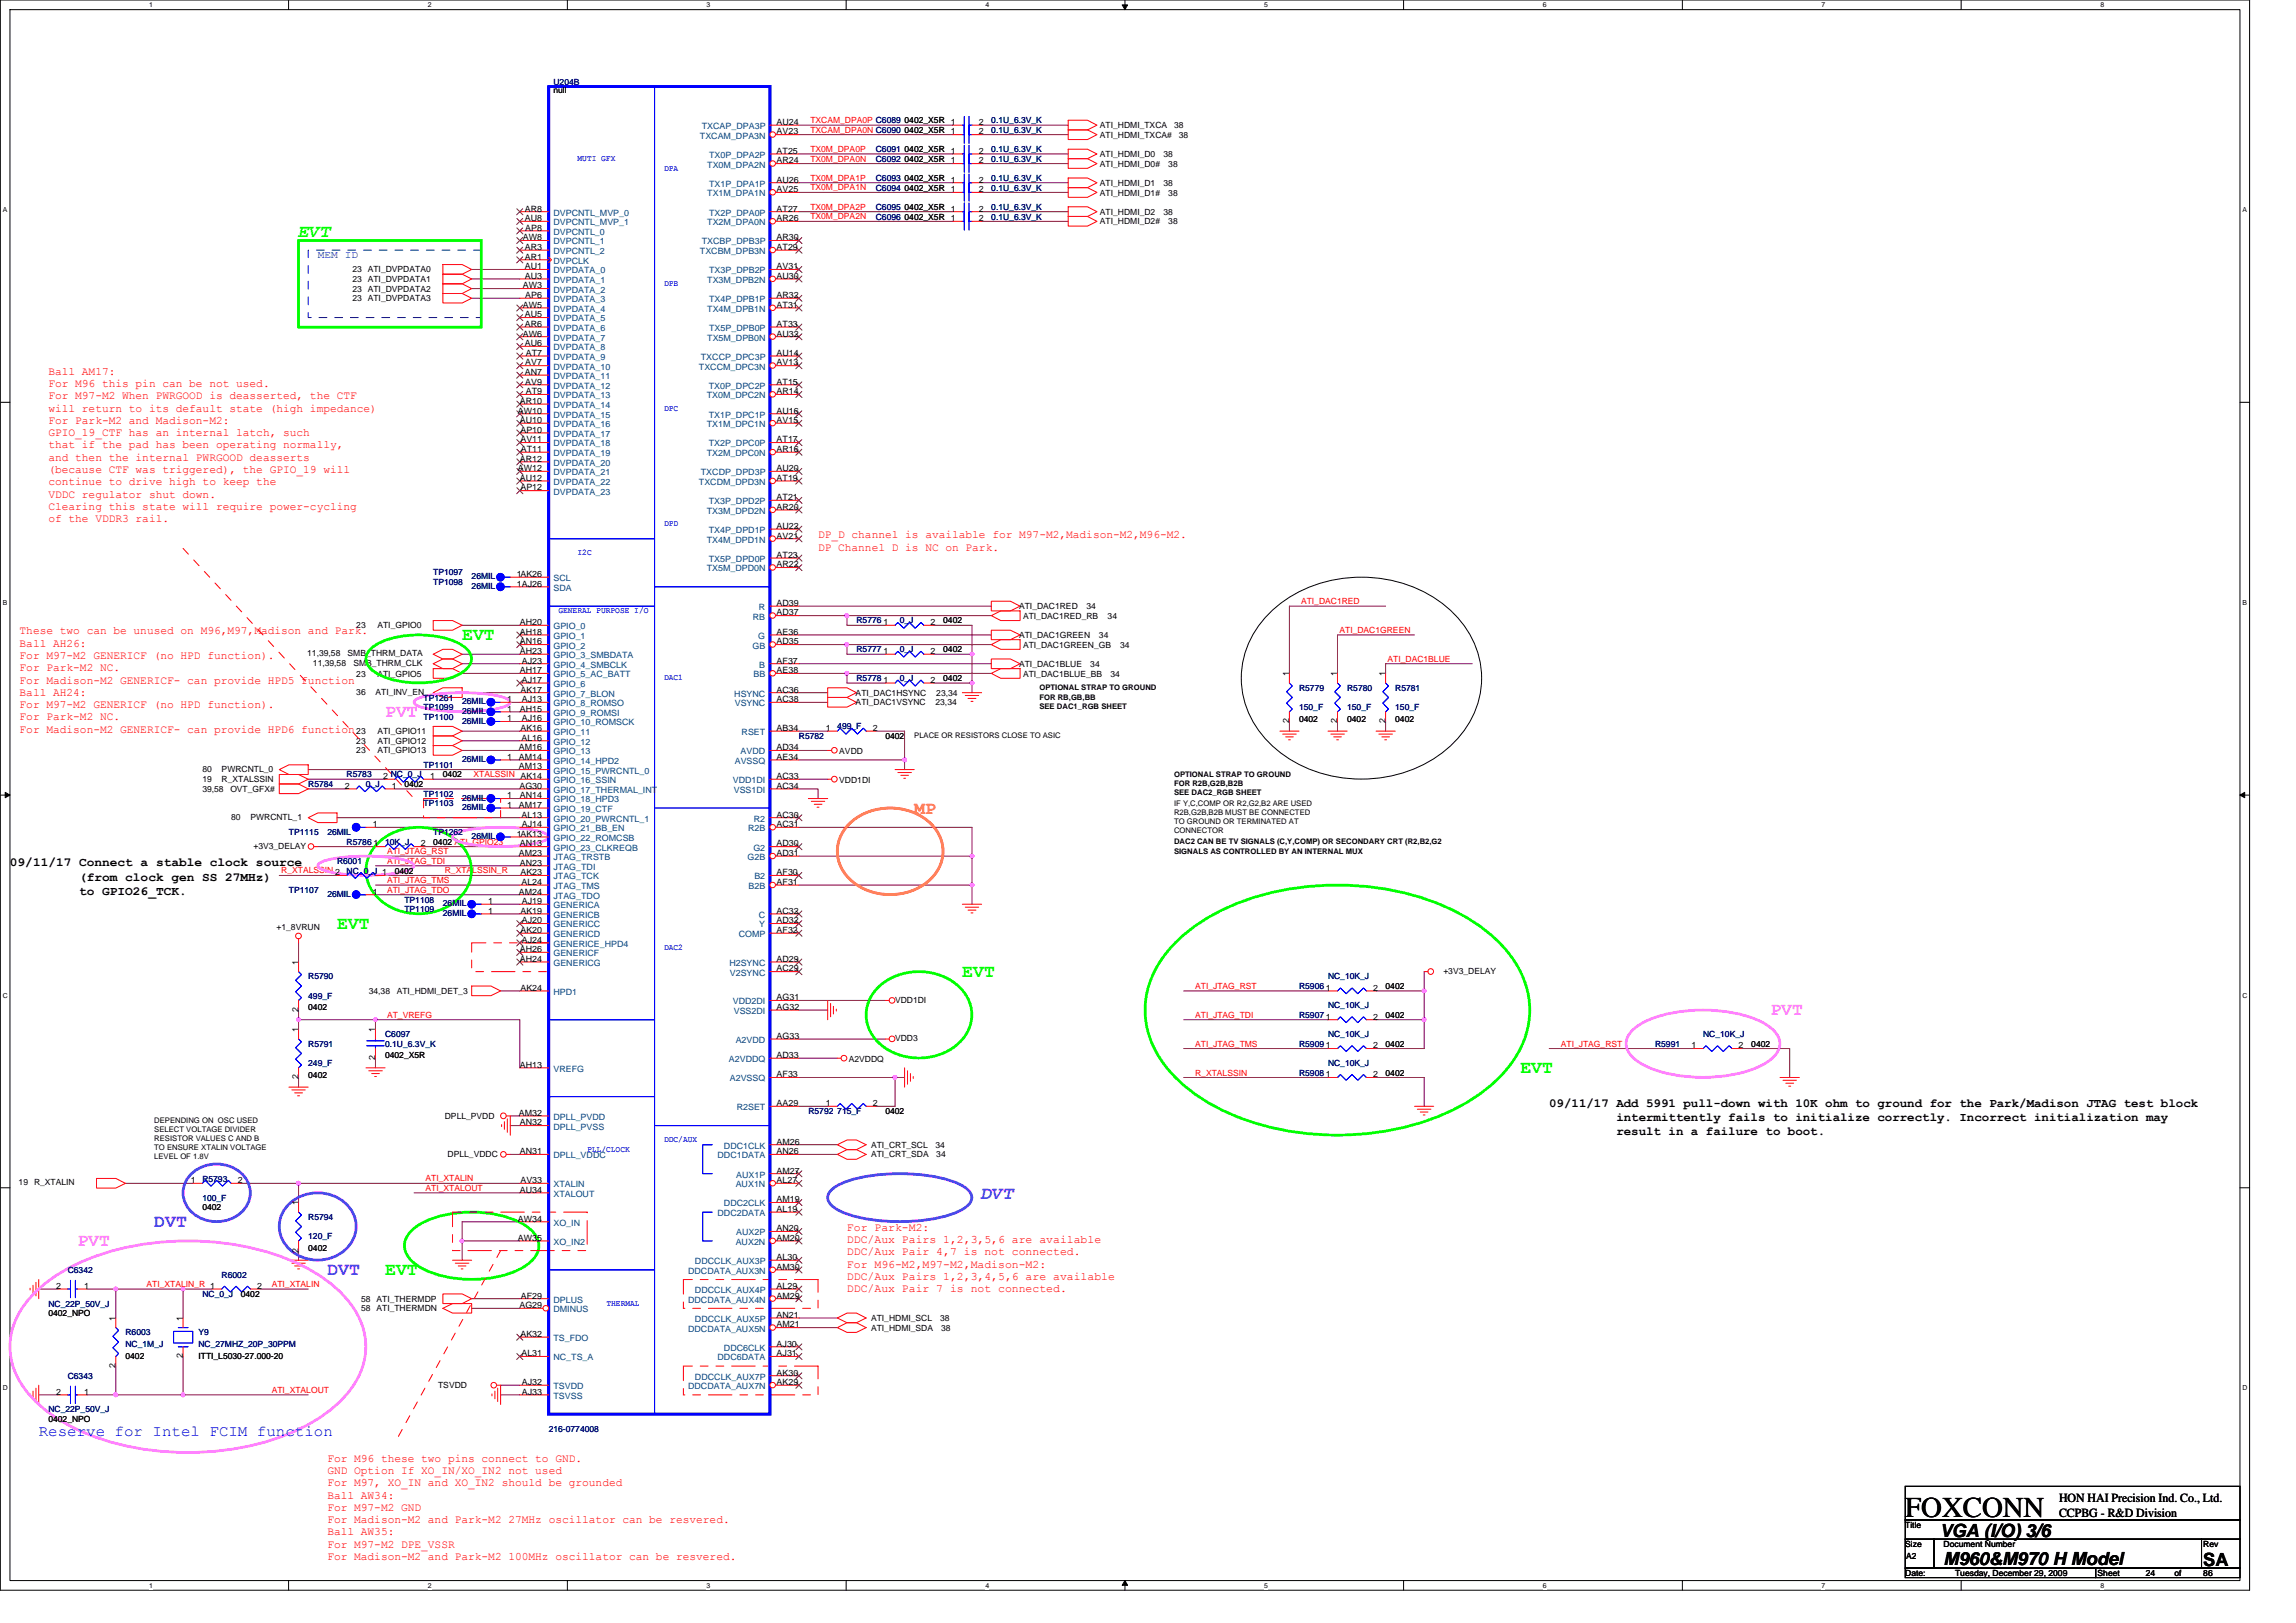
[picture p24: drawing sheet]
<svg xmlns="http://www.w3.org/2000/svg" width="297mm" height="210mm" viewBox="0 0 297 210" stroke-linecap="round" stroke-linejoin="round" font-family="sans-serif">
<defs><g id="words">
<text font-size="3.7" x="246.5" y="196.2">FOXCONN</text>
<g font-size="2.3" fill="#0f0">
<text x="38.6" y="30.6">EVT</text>
<text x="59.8" y="82.8">EVT</text>
<text x="43.6" y="120.2">EVT</text>
<text x="124.5" y="126.4">EVT</text>
<text x="196.7" y="138.9">EVT</text>
<text x="49.8" y="165">EVT</text>
</g>
<g font-size="2.3" fill="#ff80ff">
<text x="49.8" y="92.8">PVT</text>
<text x="229" y="131.4">PVT</text>
<text x="10" y="161.3">PVT</text>
</g>
<text font-size="2.3" fill="#ff8000" x="118.3" y="105.3">MP</text>
<g font-size="2.3" fill="#8000ff">
<text x="127" y="155.1">DVT</text>
<text x="20" y="158.8">DVT</text>
<text x="42.4" y="165">DVT</text>
</g>
<g font-size="2.3">
<text x="250.9" y="198.9">VGA (I/O) 3/6</text>
<text x="251.5" y="202.5">M960&amp;M970 H Model</text>
<text x="285" y="202.6">SA</text>
</g>
<text font-size="2" fill="#00f" x="5" y="185.8">Reserve for Intel FCIM function</text>
<g font-size="1.6">
<text x="1.3" y="112.1">09/11/17 Connect a stable clock source</text>
<text x="10.2" y="113.9">(from clock gen SS 27MHz)</text>
<text x="10.2" y="115.7">to GPIO26_TCK.</text>
<text x="200.4" y="143.2">09/11/17 Add 5991 pull-down with 10K ohm to ground for the Park/Madison JTAG test block</text>
<text x="209.1" y="145">intermittently fails to initialize correctly. Incorrect initialization may</text>
<text x="209.1" y="146.9">result in a failure to boot.</text>
<text x="266.4" y="194.4">HON HAI Precision Ind. Co., Ltd.</text>
<text x="266.4" y="196.2">CCPBG - R&amp;D Division</text>
</g>
<g font-size="1.5" fill="#f00">
<text x="6.3" y="48.5">Ball AM17:</text>
<text x="6.3" y="50.1">For M96 this pin can be not used.</text>
<text x="6.3" y="51.7">For M97-M2 When PWRGOOD is deasserted, the CTF</text>
<text x="6.3" y="53.3">will return to its default state (high impedance)</text>
<text x="6.3" y="54.8">For Park-M2 and Madison-M2:</text>
<text x="6.3" y="56.4">GPIO_19_CTF has an internal latch, such</text>
<text x="6.3" y="58">that if the pad has been operating normally,</text>
<text x="6.3" y="59.6">and then the internal PWRGOOD deasserts</text>
<text x="6.3" y="61.2">(because CTF was triggered), the GPIO_19 will</text>
<text x="6.3" y="62.8">continue to drive high to keep the</text>
<text x="6.3" y="64.4">VDDC regulator shut down.</text>
<text x="6.3" y="66">Clearing this state will require power-cycling</text>
<text x="6.3" y="67.5">of the VDDR3 rail.</text>
<text x="105.8" y="69.6">DP_D channel is available for M97-M2,Madison-M2,M96-M2.</text>
<text x="105.8" y="71.2">DP Channel D is NC on Park.</text>
<text x="2.5" y="82.1">These two can be unused on M96,M97,Madison and Park.</text>
<text x="2.5" y="83.7">Ball AH26:</text>
<text x="2.5" y="85.3">For M97-M2 GENERICF (no HPD function).</text>
<text x="2.5" y="86.8">For Park-M2 NC.</text>
<text x="2.5" y="88.4">For Madison-M2 GENERICF- can provide HPD5 function</text>
<text x="2.5" y="90">Ball AH24:</text>
<text x="2.5" y="91.6">For M97-M2 GENERICF (no HPD function).</text>
<text x="2.5" y="93.2">For Park-M2 NC.</text>
<text x="2.5" y="94.8">For Madison-M2 GENERICF- can provide HPD6 function</text>
<text x="109.6" y="159.3">For Park-M2:</text>
<text x="109.6" y="160.8">DDC/Aux Pairs 1,2,3,5,6 are available</text>
<text x="109.6" y="162.4">DDC/Aux Pair 4,7 is not connected.</text>
<text x="109.6" y="164">For M96-M2,M97-M2,Madison-M2:</text>
<text x="109.6" y="165.6">DDC/Aux Pairs 1,2,3,4,5,6 are available</text>
<text x="109.6" y="167.2">DDC/Aux Pair 7 is not connected.</text>
<text x="42.4" y="189.1">For M96 these two pins connect to GND.</text>
<text x="42.4" y="190.7">GND Option If XO_IN/XO_IN2 not used</text>
<text x="42.4" y="192.3">For M97, XO_IN and XO_IN2 should be grounded</text>
<text x="42.4" y="193.9">Ball AW34:</text>
<text x="42.4" y="195.5">For M97-M2 GND</text>
<text x="42.4" y="197.1">For Madison-M2 and Park-M2 27MHz oscillator can be resvered.</text>
<text x="42.4" y="198.6">Ball AW35:</text>
<text x="42.4" y="200.2">For M97-M2 DPE_VSSR</text>
<text x="42.4" y="201.8">For Madison-M2 and Park-M2 100MHz oscillator can be resvered.</text>
</g>
<text font-size="1.4" fill="#0000a0" x="41.1" y="33.4">MEM ID</text>
<g font-size="1.1" fill="#000080">
<text x="71.6" y="11">U204B</text>
<text x="128.2" y="16">0.1U_6.3V_K</text>
<text x="128.2" y="17.2">0.1U_6.3V_K</text>
<text x="113.3" y="23.4">C6093</text>
<text x="113.3" y="20.9">C6092</text>
<text x="113.3" y="19.7">C6091</text>
<text x="128.2" y="23.4">0.1U_6.3V_K</text>
<text x="128.2" y="20.9">0.1U_6.3V_K</text>
<text x="128.2" y="19.7">0.1U_6.3V_K</text>
<text x="113.3" y="24.7">C6094</text>
<text x="113.3" y="27.2">C6095</text>
<text x="113.3" y="28.4">C6096</text>
<text x="128.2" y="24.7">0.1U_6.3V_K</text>
<text x="128.2" y="27.2">0.1U_6.3V_K</text>
<text x="128.2" y="28.4">0.1U_6.3V_K</text>
<text x="56" y="75.7">TP1098</text>
<text x="56" y="74.4">TP1097</text>
<text x="61" y="76.2">26MIL</text>
<text x="61" y="75">26MIL</text>
<text x="110.8" y="80.7">R5776</text>
<text x="116.4" y="80.7">0_J</text>
<text x="110.8" y="88.1">R5778</text>
<text x="110.8" y="84.4">R5777</text>
<text x="116.4" y="88.1">0_J</text>
<text x="116.4" y="84.4">0_J</text>
<text x="168.1" y="89.4">R5779</text>
<text x="174.3" y="89.4">R5780</text>
<text x="180.5" y="89.4">R5781</text>
<text x="54.8" y="91.9">TP1099</text>
<text x="54.8" y="93.1">TP1100</text>
<text x="54.8" y="90.6">TP1261</text>
<text x="59.8" y="92.4">26MIL</text>
<text x="59.8" y="93.6">26MIL</text>
<text x="59.8" y="91.1">26MIL</text>
<text x="103.4" y="95.6">R5782</text>
<text x="108.3" y="94.4">499_F</text>
<text x="168.1" y="91.9">150_F</text>
<text x="174.3" y="91.9">150_F</text>
<text x="180.5" y="91.9">150_F</text>
<text x="39.9" y="101.8">R5784</text>
<text x="44.8" y="100.6">R5783</text>
<text x="47.3" y="101.8">0_J</text>
<text x="54.8" y="99.3">TP1101</text>
<text x="59.8" y="98.6">26MIL</text>
<text x="54.8" y="103.1">TP1102</text>
<text x="54.8" y="104.3">TP1103</text>
<text x="59.8" y="103.6">26MIL</text>
<text x="59.8" y="104.8">26MIL</text>
<text x="37.4" y="108.1">TP1115</text>
<text x="42.4" y="108.1">26MIL</text>
<text x="43.6" y="111.8">R6001</text>
<text x="44.8" y="113">NC_0_J 1</text>
<text x="44.8" y="109.3">R5786</text>
<text x="49.8" y="109.3">10K_J</text>
<text x="56" y="108.1">TP1262</text>
<text x="61" y="108.6">26MIL</text>
<text x="37.4" y="115.5">TP1107</text>
<text x="42.4" y="116">26MIL</text>
<text x="52.3" y="118">TP1109</text>
<text x="52.3" y="116.8">TP1108</text>
<text x="57.3" y="118.5">26MIL</text>
<text x="57.3" y="117.3">26MIL</text>
<text x="39.9" y="126.7">R5790</text>
<text x="39.9" y="129.2">499_F</text>
<text x="168.1" y="131.7">R5907</text>
<text x="168.1" y="128">R5906</text>
<text x="171.8" y="130.5">NC_10K_J</text>
<text x="171.8" y="126.7">NC_10K_J</text>
<text x="39.9" y="135.4">R5791</text>
<text x="39.9" y="137.9">249_F</text>
<text x="49.8" y="134.2">C6097</text>
<text x="49.8" y="135.4">0.1U_6.3V_K</text>
<text x="168.1" y="135.4">R5909</text>
<text x="171.8" y="137.9">NC_10K_J</text>
<text x="171.8" y="134.2">NC_10K_J</text>
<text x="214.1" y="135.4">R5991</text>
<text x="220.3" y="134.2">NC_10K_J</text>
<text x="168.1" y="139.2">R5908</text>
<text x="104.6" y="144.1">R5792 715_F</text>
<text x="26.2" y="152.9">R5793</text>
<text x="26.2" y="155.3">100_F</text>
<text x="39.9" y="157.8">R5794</text>
<text x="39.9" y="160.3">120_F</text>
<text x="8.8" y="164.7">C6342</text>
<text x="26.2" y="167.8">NC_0_J</text>
<text x="28.7" y="165.3">R6002</text>
<text x="6.3" y="169">NC_22P_50V_J</text>
<text x="16.2" y="172.8">R6003</text>
<text x="25.7" y="172.8">Y9</text>
<text x="8.8" y="178.4">C6343</text>
<text x="16.2" y="174.3">NC_1M_J</text>
<text x="25.7" y="174.3">NC_27MHZ_20P_30PPM</text>
<text x="6.3" y="182.7">NC_22P_50V_J</text>
<text x="71" y="185.2">216-0774008</text>
</g>
<g font-size="1.1">
<text x="71.6" y="12">null</text>
<text x="100.5" y="17.4">AV23</text>
<text x="100.5" y="16.2">AU24</text>
<text x="117" y="16">0402_X5R 1</text>
<text x="117" y="17.2">0402_X5R 1</text>
<text x="126.6" y="16.2">2</text>
<text x="126.6" y="17.4">2</text>
<text x="142.3" y="16.6">ATI_HDMI_TXCA</text>
<text x="142.3" y="17.8">ATI_HDMI_TXCA#</text>
<text x="151.9" y="16.6">38</text>
<text x="152.5" y="17.8">38</text>
<text x="100.5" y="21.1">AR24</text>
<text x="100.5" y="19.9">AT25</text>
<text x="100.5" y="23.6">AU26</text>
<text x="117" y="23.4">0402_X5R 1</text>
<text x="117" y="20.9">0402_X5R 1</text>
<text x="117" y="19.7">0402_X5R 1</text>
<text x="126.6" y="23.6">2</text>
<text x="126.6" y="21.1">2</text>
<text x="126.6" y="19.9">2</text>
<text x="142.3" y="20.3">ATI_HDMI_D0</text>
<text x="142.3" y="21.5">ATI_HDMI_D0#</text>
<text x="150.5" y="20.3">38</text>
<text x="151.1" y="21.5">38</text>
<text x="67.9" y="27.4">AR8</text>
<text x="67.9" y="28.6">AU8</text>
<text x="68" y="29.8">AP8</text>
<text x="100.5" y="24.9">AV25</text>
<text x="100.5" y="28.6">AR26</text>
<text x="100.5" y="27.4">AT27</text>
<text x="117" y="24.7">0402_X5R 1</text>
<text x="117" y="27.2">0402_X5R 1</text>
<text x="117" y="28.4">0402_X5R 1</text>
<text x="126.6" y="24.9">2</text>
<text x="126.6" y="27.4">2</text>
<text x="126.6" y="28.6">2</text>
<text x="142.3" y="25.3">ATI_HDMI_D1#</text>
<text x="142.3" y="24">ATI_HDMI_D1</text>
<text x="142.3" y="27.8">ATI_HDMI_D2</text>
<text x="142.3" y="29">ATI_HDMI_D2#</text>
<text x="150.5" y="24">38</text>
<text x="150.5" y="27.8">38</text>
<text x="151.1" y="25.3">38</text>
<text x="151.1" y="29">38</text>
<text x="45.6" y="35.2">23 ATI_DVPDATA0</text>
<text x="67.6" y="31.1">AW8</text>
<text x="67.9" y="33.6">AR1</text>
<text x="67.9" y="32.3">AR3</text>
<text x="67.9" y="34.8">AU1</text>
<text x="100.5" y="32.3">AT29</text>
<text x="100.5" y="31.1">AR30</text>
<text x="100.5" y="34.8">AV31</text>
<text x="45.6" y="36.5">23 ATI_DVPDATA1</text>
<text x="45.6" y="37.7">23 ATI_DVPDATA2</text>
<text x="45.6" y="39">23 ATI_DVPDATA3</text>
<text x="67.6" y="37.3">AW3</text>
<text x="67.6" y="39.8">AW5</text>
<text x="67.9" y="36.1">AU3</text>
<text x="67.9" y="41.1">AU5</text>
<text x="68" y="38.6">AP6</text>
<text x="100.5" y="36.1">AU30</text>
<text x="100.5" y="39.8">AT31</text>
<text x="100.5" y="38.6">AR32</text>
<text x="67.6" y="43.5">AW6</text>
<text x="67.9" y="42.3">AR6</text>
<text x="67.9" y="44.8">AU6</text>
<text x="68" y="47.3">AV7</text>
<text x="68" y="46">AT7</text>
<text x="100.5" y="43.5">AU32</text>
<text x="100.5" y="42.3">AT33</text>
<text x="100.5" y="47.3">AV13</text>
<text x="100.5" y="46">AU14</text>
<text x="67" y="53.5">AW10</text>
<text x="67.3" y="52.3">AR10</text>
<text x="67.9" y="48.5">AN7</text>
<text x="68" y="49.8">AV9</text>
<text x="68" y="51">AT9</text>
<text x="100.5" y="51">AR14</text>
<text x="100.5" y="49.8">AT15</text>
<text x="100.5" y="53.5">AU16</text>
<text x="67.3" y="54.7">AU10</text>
<text x="67.3" y="59.7">AR12</text>
<text x="67.3" y="56">AP10</text>
<text x="67.3" y="57.2">AV11</text>
<text x="67.4" y="58.5">AT11</text>
<text x="100.5" y="54.7">AV15</text>
<text x="100.5" y="58.5">AR16</text>
<text x="100.5" y="57.2">AT17</text>
<text x="67" y="61">AW12</text>
<text x="67.3" y="62.2">AU12</text>
<text x="67.3" y="63.5">AP12</text>
<text x="100.5" y="66">AR20</text>
<text x="100.5" y="64.7">AT21</text>
<text x="100.5" y="62.2">AT19</text>
<text x="100.5" y="61">AU20</text>
<text x="100.5" y="69.7">AV21</text>
<text x="100.5" y="68.4">AU22</text>
<text x="66.9" y="75.9">1AJ26</text>
<text x="66.9" y="74.7">1AK26</text>
<text x="100.5" y="73.4">AR22</text>
<text x="100.5" y="72.2">AT23</text>
<text x="46.1" y="81.3">23</text>
<text x="48.8" y="81.3">ATI_GPIO0</text>
<text x="67.3" y="80.9">AH20</text>
<text x="67.3" y="82.1">AH18</text>
<text x="67.3" y="83.4">AN16</text>
<text x="100.5" y="78.4">AD39</text>
<text x="100.5" y="83.4">AD35</text>
<text x="100.5" y="82.1">AE36</text>
<text x="100.5" y="79.6">AD37</text>
<text x="114.3" y="80.9">1</text>
<text x="120.4" y="80.9">2</text>
<text x="122" y="80.7">0402</text>
<text x="131.8" y="78.8">ATI_DAC1RED</text>
<text x="131.8" y="82.5">ATI_DAC1GREEN</text>
<text x="132.4" y="80.1">ATI_DAC1RED_RB</text>
<text x="132.4" y="83.8">ATI_DAC1GREEN_GB</text>
<text x="140.6" y="78.8">34</text>
<text x="142.2" y="82.5">34</text>
<text x="143.3" y="80.1">34</text>
<text x="144.9" y="83.8">34</text>
<text x="39.7" y="84.9">11,39,58</text>
<text x="40.5" y="86.1">11,39,58</text>
<text x="45" y="84.9">SMB_THRM_DATA</text>
<text x="45.7" y="86.1">SMB_THRM_CLK</text>
<text x="46.1" y="89.9">36</text>
<text x="46.1" y="87.5">23</text>
<text x="48.6" y="89.9">ATI_INV_EN</text>
<text x="48.8" y="87.5">ATI_GPIO5</text>
<text x="67.3" y="84.6">AH23</text>
<text x="67.3" y="87.1">AH17</text>
<text x="67.3" y="89.6">AK17</text>
<text x="67.5" y="85.9">AJ23</text>
<text x="67.5" y="88.3">AJ17</text>
<text x="100.5" y="87.1">AE38</text>
<text x="100.5" y="85.9">AF37</text>
<text x="100.5" y="89.6">AC36</text>
<text x="114.3" y="88.3">1</text>
<text x="114.3" y="84.6">1</text>
<text x="120.4" y="88.3">2</text>
<text x="120.4" y="84.6">2</text>
<text x="122" y="88.1">0402</text>
<text x="122" y="84.4">0402</text>
<text x="131.8" y="86.3">ATI_DAC1BLUE</text>
<text x="132.4" y="87.5">ATI_DAC1BLUE_BB</text>
<text x="141.1" y="86.3">34</text>
<text x="143.7" y="87.5">34</text>
<text x="166.8" y="87.5" transform="rotate(-90 166.8 87.5)">1</text>
<text x="173" y="87.5" transform="rotate(-90 173 87.5)">1</text>
<text x="179.2" y="87.5" transform="rotate(-90 179.2 87.5)">1</text>
<text x="46.1" y="95">23</text>
<text x="48.8" y="95">ATI_GPIO11</text>
<text x="65.6" y="92.1">1</text>
<text x="65.6" y="93.3">1</text>
<text x="65.6" y="90.8">1</text>
<text x="67.3" y="92.1">AH15</text>
<text x="67.3" y="94.6">AK16</text>
<text x="67.5" y="95.8">AL16</text>
<text x="67.5" y="93.3">AJ16</text>
<text x="67.5" y="90.8">AJ13</text>
<text x="100.5" y="94.6">AB34</text>
<text x="100.5" y="90.8">AC38</text>
<text x="106.8" y="94.6">1</text>
<text x="110.7" y="90">ATI_DAC1HSYNC</text>
<text x="110.7" y="91.2">ATI_DAC1VSYNC</text>
<text x="112.9" y="94.6">2</text>
<text x="114.6" y="95.6">0402</text>
<text x="121" y="91.2">23,34</text>
<text x="121.1" y="90">23,34</text>
<text x="166.8" y="93.6" transform="rotate(-90 166.8 93.6)">2</text>
<text x="168.1" y="93.4">0402</text>
<text x="173" y="93.6" transform="rotate(-90 173 93.6)">2</text>
<text x="174.3" y="93.4">0402</text>
<text x="179.2" y="93.6" transform="rotate(-90 179.2 93.6)">2</text>
<text x="180.5" y="93.4">0402</text>
<text x="26.2" y="101.2">19</text>
<text x="26.2" y="99.8">80</text>
<text x="28.7" y="101.2">R_XTALSSIN</text>
<text x="28.7" y="99.8">PWRCNTL_0</text>
<text x="46.1" y="96.2">23</text>
<text x="46.1" y="97.5">23</text>
<text x="48.8" y="96.2">ATI_GPIO12</text>
<text x="48.8" y="97.5">ATI_GPIO13</text>
<text x="49.6" y="100.8">2 NC_0_J</text>
<text x="52.3" y="101.8">0402</text>
<text x="55.7" y="100.8">1</text>
<text x="57.3" y="100.6">0402</text>
<text x="65.6" y="98.3">1</text>
<text x="67.1" y="97.1">AM16</text>
<text x="67.1" y="98.3">AM14</text>
<text x="67.1" y="99.5">AM13</text>
<text x="100.5" y="98.3">AE34</text>
<text x="100.5" y="100.8">AC33</text>
<text x="100.5" y="97.1">AD34</text>
<text x="108.6" y="101.3">VDD1DI</text>
<text x="108.6" y="97.6">AVDD</text>
<text x="26.2" y="102.4">39,58</text>
<text x="29.8" y="102.4">OVT_GFX#</text>
<text x="29.9" y="106.1">80</text>
<text x="32.4" y="106.1">PWRCNTL_1</text>
<text x="44.6" y="102">2</text>
<text x="48.2" y="107">1</text>
<text x="50.7" y="102">1</text>
<text x="65.6" y="103.3">1</text>
<text x="65.6" y="104.5">1</text>
<text x="67.1" y="104.5">AM17</text>
<text x="67.2" y="102">AG30</text>
<text x="67.3" y="103.3">AN14</text>
<text x="67.5" y="105.8">AL13</text>
<text x="67.5" y="107">AJ14</text>
<text x="100.5" y="107">AC31</text>
<text x="100.5" y="102">AC34</text>
<text x="100.5" y="105.8">AC30</text>
<text x="32.8" y="109.8">+3V3_DELAY</text>
<text x="48.3" y="109.5">1</text>
<text x="51.1" y="113">0402</text>
<text x="54.4" y="109.5">2</text>
<text x="56" y="109.3">0402 ATI_GPIO23</text>
<text x="66.9" y="108.3">1AK13</text>
<text x="67.1" y="110.7">AM23</text>
<text x="67.3" y="109.5">AN13</text>
<text x="67.3" y="112">AN23</text>
<text x="67.3" y="113.2">AK23</text>
<text x="100.5" y="113.2">AF30</text>
<text x="100.5" y="110.7">AD31</text>
<text x="100.5" y="109.5">AD30</text>
<text x="48.2" y="115.7">1</text>
<text x="63.1" y="118.2">1</text>
<text x="63.1" y="117">1</text>
<text x="67.1" y="115.7">AM24</text>
<text x="67.3" y="118.2">AK19</text>
<text x="67.5" y="114.5">AL24</text>
<text x="67.5" y="117">AJ19</text>
<text x="67.5" y="119.5">AJ20</text>
<text x="100.5" y="114.5">AF31</text>
<text x="100.5" y="118.2">AC32</text>
<text x="100.5" y="119.5">AD32</text>
<text x="35.8" y="120.4">+1_8VRUN</text>
<text x="38.6" y="124.8" transform="rotate(-90 38.6 124.8)">1</text>
<text x="67.3" y="123.2">AH26</text>
<text x="67.3" y="124.4">AH24</text>
<text x="67.3" y="120.7">AK20</text>
<text x="67.5" y="122">AJ24</text>
<text x="100.5" y="124.4">AD29</text>
<text x="100.5" y="120.7">AF32</text>
<text x="100.5" y="125.7">AC29</text>
<text x="186.7" y="126">+3V3_DELAY</text>
<text x="38.6" y="130.9" transform="rotate(-90 38.6 130.9)">2</text>
<text x="39.9" y="130.7">0402</text>
<text x="47.7" y="128.6">34,38</text>
<text x="51.3" y="128.6">ATI_HDMI_DET_3</text>
<text x="67.3" y="128.2">AK24</text>
<text x="100.5" y="130.7">AG32</text>
<text x="100.5" y="129.4">AG31</text>
<text x="115.8" y="129.7">VDD1DI</text>
<text x="171.5" y="131.9">1</text>
<text x="171.5" y="128.2">1</text>
<text x="177.6" y="131.9">2</text>
<text x="177.6" y="128.2">2</text>
<text x="179.3" y="131.7">0402</text>
<text x="179.3" y="128">0402</text>
<text x="38.6" y="133.6" transform="rotate(-90 38.6 133.6)">1</text>
<text x="48.6" y="137.2" transform="rotate(-90 48.6 137.2)">2</text>
<text x="48.6" y="133.6" transform="rotate(-90 48.6 133.6)">1</text>
<text x="49.8" y="136.9">0402_X5R</text>
<text x="100.5" y="134.4">AG33</text>
<text x="100.5" y="136.9">AD33</text>
<text x="109.8" y="137.4">A2VDDQ</text>
<text x="115.8" y="134.7">VDD3</text>
<text x="171.5" y="135.6">1</text>
<text x="177.6" y="135.6">2</text>
<text x="179.3" y="135.4">0402</text>
<text x="218.8" y="135.6">1</text>
<text x="224.9" y="135.6">2</text>
<text x="226.6" y="135.4">0402</text>
<text x="38.6" y="139.7" transform="rotate(-90 38.6 139.7)">2</text>
<text x="39.9" y="139.4">0402</text>
<text x="67.3" y="138.1">AH13</text>
<text x="100.5" y="143.1">AA29</text>
<text x="100.5" y="139.4">AF33</text>
<text x="106.8" y="143.1">1</text>
<text x="112.9" y="143.1">2</text>
<text x="171.5" y="139.4">1</text>
<text x="177.6" y="139.4">2</text>
<text x="179.3" y="139.2">0402</text>
<text x="57.5" y="144.8">DPLL_PVDD</text>
<text x="57.9" y="149.8">DPLL_VDDC</text>
<text x="67.1" y="144.4">AM32</text>
<text x="67.3" y="145.6">AN32</text>
<text x="67.3" y="149.3">AN31</text>
<text x="100.5" y="148.1">AM26</text>
<text x="100.5" y="149.3">AN26</text>
<text x="112.7" y="149.8">ATI_CRT_SDA</text>
<text x="112.7" y="148.5">ATI_CRT_SCL</text>
<text x="114.6" y="144.1">0402</text>
<text x="121" y="148.5">34</text>
<text x="121.1" y="149.8">34</text>
<text x="2.4" y="153.4">19 R_XTALIN</text>
<text x="24.7" y="153.1">1</text>
<text x="30.8" y="153.1">2</text>
<text x="38.6" y="156" transform="rotate(-90 38.6 156)">1</text>
<text x="67.3" y="154.3">AU34</text>
<text x="67.3" y="153.1">AV33</text>
<text x="100.5" y="153.1">AL27</text>
<text x="100.5" y="151.8">AM27</text>
<text x="100.5" y="155.6">AM19</text>
<text x="26.2" y="156.6">0402</text>
<text x="39.9" y="161.8">0402</text>
<text x="67" y="158.1">AW34</text>
<text x="67" y="160.5">AW35</text>
<text x="100.5" y="160.5">AM20</text>
<text x="100.5" y="159.3">AN20</text>
<text x="100.5" y="156.8">AL19</text>
<text x="7.3" y="166.8">2</text>
<text x="10.9" y="166.8">1</text>
<text x="31.2" y="167.8">0402</text>
<text x="33.3" y="166.8">2</text>
<text x="38.6" y="162.1" transform="rotate(-90 38.6 162.1)">2</text>
<text x="67.4" y="168">AF29</text>
<text x="100.5" y="163">AL30</text>
<text x="100.5" y="166.8">AL29</text>
<text x="100.5" y="164.3">AM30</text>
<text x="100.5" y="168">AM29</text>
<text x="6.3" y="170.3">0402_NPO</text>
<text x="15" y="170.9" transform="rotate(-90 15 170.9)">1</text>
<text x="23.7" y="170.9" transform="rotate(-90 23.7 170.9)">1</text>
<text x="46.7" y="169.7">58 ATI_THERMDN</text>
<text x="46.7" y="168.4">58 ATI_THERMDP</text>
<text x="67.2" y="169.2">AG29</text>
<text x="67.3" y="173">AK32</text>
<text x="100.5" y="170.5">AN21</text>
<text x="100.5" y="171.7">AM21</text>
<text x="112.7" y="170.9">ATI_HDMI_SCL</text>
<text x="112.7" y="172.1">ATI_HDMI_SDA</text>
<text x="121.6" y="170.9">38</text>
<text x="121.8" y="172.1">38</text>
<text x="15" y="177" transform="rotate(-90 15 177)">2</text>
<text x="16.2" y="175.8">0402</text>
<text x="23.7" y="175.7" transform="rotate(-90 23.7 175.7)">2</text>
<text x="25.7" y="175.8">ITTI_L5030-27.000-20</text>
<text x="56.7" y="179.6">TSVDD</text>
<text x="67.5" y="175.5">AL31</text>
<text x="67.5" y="179.2">AJ32</text>
<text x="100.5" y="174.2">AJ30</text>
<text x="100.5" y="175.5">AJ31</text>
<text x="100.5" y="178">AK30</text>
<text x="100.5" y="179.2">AK29</text>
<text x="6.3" y="184">0402_NPO</text>
<text x="7.3" y="180.4">2</text>
<text x="10.9" y="180.4">1</text>
<text x="67.5" y="180.4">AJ33</text>
<text x="246.5" y="197.7">Title</text>
<text x="246.5" y="200.2">Size</text>
<text x="246.5" y="203.9">Date:</text>
<text x="246.6" y="201.7">A2</text>
<text x="251.5" y="200.2">Document Number</text>
<text x="252.9" y="203.9">Tuesday, December 29, 2009</text>
<text x="271.4" y="203.9">Sheet</text>
<text x="277.6" y="203.9">24</text>
<text x="281.3" y="203.9">of</text>
<text x="285" y="200.2">Rev</text>
<text x="285" y="203.9">86</text>
</g>
<g font-size="1.1" fill="#004080">
<text x="90.5" y="17.9">TXCAM_DPA3N</text>
<text x="90.8" y="16.7">TXCAP_DPA3P</text>
<text x="91.5" y="21.7">TX0M_DPA2N</text>
<text x="91.8" y="20.4">TX0P_DPA2P</text>
<text x="71.6" y="27.9">DVPCNTL_MVP_0</text>
<text x="71.6" y="29.1">DVPCNTL_MVP_1</text>
<text x="91.5" y="25.4">TX1M_DPA1N</text>
<text x="91.5" y="29.1">TX2M_DPA0N</text>
<text x="91.8" y="24.2">TX1P_DPA1P</text>
<text x="91.8" y="27.9">TX2P_DPA0P</text>
<text x="71.6" y="34.1">DVPCLK</text>
<text x="71.6" y="30.4">DVPCNTL_0</text>
<text x="71.6" y="31.6">DVPCNTL_1</text>
<text x="71.6" y="32.9">DVPCNTL_2</text>
<text x="71.6" y="35.4">DVPDATA_0</text>
<text x="90.5" y="32.9">TXCBM_DPB3N</text>
<text x="90.8" y="31.6">TXCBP_DPB3P</text>
<text x="91.8" y="35.4">TX3P_DPB2P</text>
<text x="71.6" y="36.6">DVPDATA_1</text>
<text x="71.6" y="37.8">DVPDATA_2</text>
<text x="71.6" y="39.1">DVPDATA_3</text>
<text x="71.6" y="40.3">DVPDATA_4</text>
<text x="71.6" y="41.6">DVPDATA_5</text>
<text x="91.5" y="36.6">TX3M_DPB2N</text>
<text x="91.5" y="40.3">TX4M_DPB1N</text>
<text x="91.8" y="39.1">TX4P_DPB1P</text>
<text x="71.6" y="47.8">DVPDATA_10</text>
<text x="71.6" y="42.8">DVPDATA_6</text>
<text x="71.6" y="44.1">DVPDATA_7</text>
<text x="71.6" y="45.3">DVPDATA_8</text>
<text x="71.6" y="46.6">DVPDATA_9</text>
<text x="90.4" y="47.8">TXCCM_DPC3N</text>
<text x="90.7" y="46.6">TXCCP_DPC3P</text>
<text x="91.5" y="44.1">TX5M_DPB0N</text>
<text x="91.8" y="42.8">TX5P_DPB0P</text>
<text x="71.6" y="49">DVPDATA_11</text>
<text x="71.6" y="50.3">DVPDATA_12</text>
<text x="71.6" y="51.5">DVPDATA_13</text>
<text x="71.6" y="52.8">DVPDATA_14</text>
<text x="91.4" y="51.5">TX0M_DPC2N</text>
<text x="91.7" y="50.3">TX0P_DPC2P</text>
<text x="71.6" y="54">DVPDATA_15</text>
<text x="71.6" y="55.3">DVPDATA_16</text>
<text x="71.6" y="56.5">DVPDATA_17</text>
<text x="71.6" y="57.8">DVPDATA_18</text>
<text x="71.6" y="59">DVPDATA_19</text>
<text x="91.4" y="55.3">TX1M_DPC1N</text>
<text x="91.4" y="59">TX2M_DPC0N</text>
<text x="91.7" y="54">TX1P_DPC1P</text>
<text x="91.7" y="57.8">TX2P_DPC0P</text>
<text x="71.6" y="60.3">DVPDATA_20</text>
<text x="71.6" y="61.5">DVPDATA_21</text>
<text x="71.6" y="62.7">DVPDATA_22</text>
<text x="71.6" y="64">DVPDATA_23</text>
<text x="90.4" y="62.7">TXCDM_DPD3N</text>
<text x="90.7" y="61.5">TXCDP_DPD3P</text>
<text x="91.7" y="65.2">TX3P_DPD2P</text>
<text x="91.4" y="66.5">TX3M_DPD2N</text>
<text x="91.4" y="70.2">TX4M_DPD1N</text>
<text x="91.7" y="69">TX4P_DPD1P</text>
<text x="71.6" y="75.2">SCL</text>
<text x="71.6" y="76.4">SDA</text>
<text x="91.4" y="73.9">TX5M_DPD0N</text>
<text x="91.7" y="72.7">TX5P_DPD0P</text>
<text x="71.6" y="81.4">GPIO_0</text>
<text x="71.6" y="82.7">GPIO_1</text>
<text x="71.6" y="83.9">GPIO_2</text>
<text x="97.3" y="83.9">GB</text>
<text x="97.4" y="80.2">RB</text>
<text x="98.1" y="82.7">G</text>
<text x="98.2" y="78.9">R</text>
<text x="71.6" y="85.2">GPIO_3_SMBDATA</text>
<text x="71.6" y="86.4">GPIO_4_SMBCLK</text>
<text x="71.6" y="87.6">GPIO_5_AC_BATT</text>
<text x="71.6" y="88.9">GPIO_6</text>
<text x="97.5" y="87.6">BB</text>
<text x="98.2" y="86.4">B</text>
<text x="71.6" y="93.9">GPIO_10_ROMSCK</text>
<text x="71.6" y="95.1">GPIO_11</text>
<text x="71.6" y="90.1">GPIO_7_BLON</text>
<text x="71.6" y="91.4">GPIO_8_ROMSO</text>
<text x="71.6" y="92.6">GPIO_9_ROMSI</text>
<text x="95" y="90.1">HSYNC</text>
<text x="95.1" y="91.4">VSYNC</text>
<text x="95.9" y="95.1">RSET</text>
<text x="71.6" y="96.4">GPIO_12</text>
<text x="71.6" y="97.6">GPIO_13</text>
<text x="71.6" y="98.8">GPIO_14_HPD2</text>
<text x="71.6" y="100.1">GPIO_15_PWRCNTL_0</text>
<text x="71.6" y="101.3">GPIO_16_SSIN</text>
<text x="94.8" y="101.3">VDD1DI</text>
<text x="95.1" y="98.8">AVSSQ</text>
<text x="95.8" y="97.6">AVDD</text>
<text x="71.6" y="102.6">GPIO_17_THERMAL_INT</text>
<text x="71.6" y="103.8">GPIO_18_HPD3</text>
<text x="71.6" y="105.1">GPIO_19_CTF</text>
<text x="71.6" y="106.3">GPIO_20_PWRCNTL_1</text>
<text x="71.6" y="107.5">GPIO_21_BB_EN</text>
<text x="94.9" y="102.6">VSS1DI</text>
<text x="96.8" y="107.5">R2B</text>
<text x="97.5" y="106.3">R2</text>
<text x="71.6" y="108.8">GPIO_22_ROMCSB</text>
<text x="71.6" y="110">GPIO_23_CLKREQB</text>
<text x="71.6" y="113.8">JTAG_TCK</text>
<text x="71.6" y="112.5">JTAG_TDI</text>
<text x="71.6" y="111.3">JTAG_TRSTB</text>
<text x="96.7" y="111.3">G2B</text>
<text x="97.5" y="110">G2</text>
<text x="97.6" y="113.8">B2</text>
<text x="71.6" y="117.5">GENERICA</text>
<text x="71.6" y="118.7">GENERICB</text>
<text x="71.6" y="120">GENERICC</text>
<text x="71.6" y="116.3">JTAG_TDO</text>
<text x="71.6" y="115">JTAG_TMS</text>
<text x="96.8" y="115">B2B</text>
<text x="98.2" y="118.7">C</text>
<text x="98.2" y="120">Y</text>
<text x="71.6" y="121.2">GENERICD</text>
<text x="71.6" y="122.5">GENERICE_HPD4</text>
<text x="71.6" y="123.7">GENERICF</text>
<text x="71.6" y="125">GENERICG</text>
<text x="94.4" y="125">H2SYNC</text>
<text x="95.6" y="121.2">COMP</text>
<text x="71.6" y="128.7">HPD1</text>
<text x="94.4" y="126.2">V2SYNC</text>
<text x="94.8" y="129.9">VDD2DI</text>
<text x="94.9" y="131.2">VSS2DI</text>
<text x="94.3" y="137.4">A2VDDQ</text>
<text x="95.2" y="134.9">A2VDD</text>
<text x="71.6" y="138.7">VREFG</text>
<text x="94.4" y="139.9">A2VSSQ</text>
<text x="95.3" y="143.6">R2SET</text>
<text x="71.6" y="144.9">DPLL_PVDD</text>
<text x="71.6" y="146.1">DPLL_PVSS</text>
<text x="71.6" y="149.9">DPLL_VDDC</text>
<text x="92.8" y="149.9">DDC1DATA</text>
<text x="93.7" y="148.6">DDC1CLK</text>
<text x="71.6" y="153.6">XTALIN</text>
<text x="71.6" y="154.8">XTALOUT</text>
<text x="95.2" y="153.6">AUX1N</text>
<text x="95.2" y="152.4">AUX1P</text>
<text x="71.6" y="158.6">XO_IN</text>
<text x="71.6" y="161.1">XO_IN2</text>
<text x="92.8" y="157.3">DDC2DATA</text>
<text x="93.7" y="156.1">DDC2CLK</text>
<text x="95.2" y="161.1">AUX2N</text>
<text x="95.2" y="159.8">AUX2P</text>
<text x="89" y="164.8">DDCDATA_AUX3N</text>
<text x="89.9" y="163.6">DDCCLK_AUX3P</text>
<text x="89.9" y="167.3">DDCCLK_AUX4P</text>
<text x="71.6" y="169.8">DMINUS</text>
<text x="71.6" y="168.5">DPLUS</text>
<text x="71.6" y="173.5">TS_FDO</text>
<text x="89" y="168.5">DDCDATA_AUX4N</text>
<text x="89" y="172.3">DDCDATA_AUX5N</text>
<text x="89.9" y="171">DDCCLK_AUX5P</text>
<text x="71.6" y="179.7">TSVDD</text>
<text x="71.6" y="176">NC_TS_A</text>
<text x="89" y="179.7">DDCDATA_AUX7N</text>
<text x="89.9" y="178.5">DDCCLK_AUX7P</text>
<text x="92.8" y="176">DDC6DATA</text>
<text x="93.7" y="174.8">DDC6CLK</text>
<text x="71.6" y="181">TSVSS</text>
</g>
<g font-size="1.1" fill="#f00">
<text x="104.8" y="15.9">TXCAM_DPA0P C6089</text>
<text x="104.8" y="17.2">TXCAM_DPA0N C6090</text>
<text x="104.8" y="20.9">TX0M_DPA0N</text>
<text x="104.8" y="19.7">TX0M_DPA0P</text>
<text x="104.8" y="23.4">TX0M_DPA1P</text>
<text x="104.8" y="24.6">TX0M_DPA1N</text>
<text x="104.8" y="27.1">TX0M_DPA2P</text>
<text x="104.8" y="28.4">TX0M_DPA2N</text>
<text x="168.3" y="78.2">ATI_DAC1RED</text>
<text x="173.3" y="81.9">ATI_DAC1GREEN</text>
<text x="179.5" y="85.6">ATI_DAC1BLUE</text>
<text x="61.3" y="100.6">XTALSSIN AK14</text>
<text x="36.4" y="113">R_XTALSSIN 2</text>
<text x="50.1" y="110.5">ATI_JTAG_RST</text>
<text x="50.1" y="111.8">ATI_JTAG_TDI</text>
<text x="57.5" y="113">R_XTALSSIN_R</text>
<text x="50.1" y="114.3">ATI_JTAG_TMS</text>
<text x="50.1" y="115.5">ATI_JTAG_TDO</text>
<text x="50.1" y="131.7">AT_VREFG</text>
<text x="154.6" y="128">ATI_JTAG_RST</text>
<text x="154.6" y="131.7">ATI_JTAG_TDI</text>
<text x="154.6" y="135.4">ATI_JTAG_TMS</text>
<text x="201.9" y="135.4">ATI_JTAG_RST</text>
<text x="154.6" y="139.1">R_XTALSSIN</text>
<text x="55.1" y="152.8">ATI_XTALIN</text>
<text x="55.1" y="154.1">ATI_XTALOUT</text>
<text x="19" y="166.5">ATI_XTALIN_R 1</text>
<text x="35.2" y="166.5">ATI_XTALIN</text>
<text x="35.2" y="180.2">ATI_XTALOUT</text>
</g>
<g font-size="1.1" fill="#00f">
<text x="74.7" y="20.8">MUTI GFX</text>
<text x="85.9" y="22.1">DPA</text>
<text x="85.9" y="37">DPB</text>
<text x="85.9" y="53.2">DPC</text>
<text x="74.7" y="71.9">I2C</text>
<text x="85.9" y="68.1">DPD</text>
<text x="72.2" y="79.3">GENERAL PURPOSE I/O</text>
<text x="85.9" y="88">DAC1</text>
<text x="85.9" y="122.9">DAC2</text>
<text x="76" y="149">PLL/CLOCK</text>
<text x="85.9" y="147.8">DDC/AUX</text>
<text x="78.5" y="168.9">THERMAL</text>
</g>
<g font-size="1">
<text x="134.5" y="89.3">OPTIONAL STRAP TO GROUND</text>
<text x="118.3" y="95.5">PLACE OR RESISTORS CLOSE TO ASIC</text>
<text x="134.5" y="90.5">FOR RB,GB,BB</text>
<text x="134.5" y="91.7">SEE DAC1_RGB SHEET</text>
<text x="151.9" y="100.5">OPTIONAL STRAP TO GROUND</text>
<text x="151.9" y="101.7">FOR R2B,G2B,B2B</text>
<text x="151.9" y="102.9">SEE DAC2_RGB SHEET</text>
<text x="151.9" y="104.2">IF Y,C,COMP OR R2,G2,B2 ARE USED</text>
<text x="151.9" y="105.4">R2B,G2B,B2B MUST BE CONNECTED</text>
<text x="151.9" y="106.6">TO GROUND OR TERMINATED AT</text>
<text x="151.9" y="107.7">CONNECTOR</text>
<text x="151.9" y="109.2">DAC2 CAN BE TV SIGNALS (C,Y,COMP) OR SECONDARY CRT (R2,B2,G2</text>
<text x="151.9" y="110.4">SIGNALS AS CONTROLLED BY AN INTERNAL MUX</text>
<text x="20" y="145.3">DEPENDING ON OSC USED</text>
<text x="20" y="146.5">SELECT VOLTAGE DIVIDER</text>
<text x="20" y="147.6">RESISTOR VALUES C AND B</text>
<text x="20" y="148.8">TO ENSURE XTALIN VOLTAGE</text>
<text x="20" y="149.9">LEVEL OF 1.8V</text>
</g>
<g font-size=".9">
<text x="19.3" y="1">1</text>
<text x="55.3" y="1">2</text>
<text x="91.4" y="1">3</text>
<text x="127.5" y="1">4</text>
<text x="163.6" y="1">5</text>
<text x="199.6" y="1">6</text>
<text x="235.7" y="1">7</text>
<text x="271.7" y="1">8</text>
<text x=".4" y="27.5">A</text>
<text x="290.1" y="27.5">A</text>
<text x=".4" y="78.3">B</text>
<text x="290.1" y="78.3">B</text>
<text x=".4" y="129.1">C</text>
<text x="290.1" y="129.1">C</text>
<text x=".4" y="179.9">D</text>
<text x="290.1" y="179.9">D</text>
<text x="19.3" y="205.4">1</text>
<text x="55.3" y="205.4">2</text>
<text x="91.4" y="205.4">3</text>
<text x="127.5" y="205.4">4</text>
<text x="163.6" y="205.4">5</text>
<text x="199.6" y="205.4">6</text>
<text x="235.7" y="205.4">7</text>
<text x="271.7" y="205.4">8</text>
</g>
</g></defs>
<path d="M0 0h291v205.7h-291zM1.3 1.2h288.5v203.3h-288.5z" fill="none" stroke="#000" stroke-width=".13"/>
<g fill="#fff">
<path d="M19.3 .1h.5v1h-.5z"/>
<path d="M19.3 204.6h.5v1h-.5z"/>
</g>
<path d="M37.3 0v1.2M37.3 204.5v1.2" fill="none" stroke="#000" stroke-width=".13"/>
<g fill="#fff">
<path d="M55.3 .1h.5v1h-.5z"/>
<path d="M55.3 204.6h.5v1h-.5z"/>
</g>
<path d="M73.4 0v1.2M73.4 204.5v1.2" fill="none" stroke="#000" stroke-width=".13"/>
<g fill="#fff">
<path d="M91.4 .1h.5v1h-.5z"/>
<path d="M91.4 204.6h.5v1h-.5z"/>
</g>
<path d="M109.5 0v1.2M109.5 204.5v1.2" fill="none" stroke="#000" stroke-width=".13"/>
<g fill="#fff">
<path d="M127.5 .1h.5v1h-.5z"/>
<path d="M127.5 204.6h.5v1h-.5z"/>
</g>
<path d="M145.5 0v1.2M145.5 204.5v1.2" fill="none" stroke="#000" stroke-width=".13"/>
<path d="M145.2 .6h.7l-.4 .6zM145.5 204.5l.4 .6h-.7z" fill="#000" stroke="#000" stroke-width=".13"/>
<g fill="#fff">
<path d="M163.6 .1h.4v1h-.4z"/>
<path d="M163.6 204.6h.4v1h-.4z"/>
</g>
<path d="M181.6 0v1.2M181.6 204.5v1.2" fill="none" stroke="#000" stroke-width=".13"/>
<g fill="#fff">
<path d="M199.6 .1h.5v1h-.5z"/>
<path d="M199.6 204.6h.5v1h-.5z"/>
</g>
<path d="M217.7 0v1.2M217.7 204.5v1.2" fill="none" stroke="#000" stroke-width=".13"/>
<g fill="#fff">
<path d="M235.7 .1h.5v1h-.5z"/>
<path d="M235.7 204.6h.5v1h-.5z"/>
</g>
<path d="M253.7 0v1.2M253.7 204.5v1.2" fill="none" stroke="#000" stroke-width=".13"/>
<g fill="#fff">
<path d="M271.7 .1h.5v1h-.5z"/>
<path d="M271.7 204.6h.5v1h-.5z"/>
<path d="M.4 26.6h.5v1h-.5z"/>
<path d="M290.1 26.6h.6v1h-.6z"/>
<path d="M.4 77.4h.5v1h-.5z"/>
<path d="M290.1 77.4h.6v1h-.6z"/>
</g>
<path d="M0 52h1.3M289.8 52h1.2" fill="none" stroke="#000" stroke-width=".13"/>
<g fill="#fff">
<path d="M.4 128.3h.6v1h-.6z"/>
<path d="M290.1 128.3h.6v1h-.6z"/>
</g>
<path d="M0 102.9h1.3M289.8 102.9h1.2" fill="none" stroke="#000" stroke-width=".13"/>
<path d="M.7 102.5l.6 .4-.6 .3zM289.8 102.9l.6-.4v.7z" fill="#000" stroke="#000" stroke-width=".13"/>
<g fill="#fff">
<path d="M.4 179.1h.6v1h-.6z"/>
<path d="M290.1 179.1h.6v1h-.6z"/>
</g>
<path d="M164.6 79a17.6 17.6 0 0 1 23.1 0 11.6 11.6 0 0 1 0 17.5 17.6 17.6 0 0 1-23.1 0 11.6 11.6 0 0 1 0-17.5zM0 153.7h1.3M289.8 153.7h1.2M246.5 199.1h3.7v3.8h-3.7zM246.5 192.3h43.3v4.4h-43.3zM246.5 196.7h43.3v2.4h-43.3zM250.2 199.1h34.6v3.8h-34.6zM284.8 199.1h5v3.8h-5zM246.5 202.9h24.6v1.2h-24.6zM271.1 202.9h18.7v1.2h-18.7z" fill="none" stroke="#000" stroke-width=".13"/>
<g fill="none" stroke="#800040" stroke-width=".13">
<path d="M103.4 17.4h19.9M103.4 19.9h19.9M103.4 16.2h19.9M127 19.9h11.2M127 16.2h11.2M127 17.4h11.2M61 34.9h6.2M61 36.1h6.2M61 37.3h6.2M61 38.6h6.2M103.4 21.2h19.9M103.4 23.6h19.9"/>
<path d="M103.4 24.9h19.9M103.4 27.4h19.9M103.4 28.6h19.9M127 21.2h11.2M127 23.6h11.2M127 24.9h11.2M127 27.4h11.2M127 28.6h11.2M103.4 78.4h24.8M103.4 79.7h6.2M109.6 79.7v1.2h5M109.6 79.7h18.6"/>
<path d="M179.3 78.4h-12.5v8.7M39.9 99.6h27.3M59.8 87.1h7.4M59.8 94.6h7.4M59.8 95.8h7.4M59.8 97.1h7.4M59.8 89.6h7.4M59.8 80.9h7.4M59.8 84.6h7.4M59.8 85.9h7.4M66 90.9h1.2M66 92.1h1.2"/>
<path d="M66 93.3h1.2M66 98.3h1.2M103.4 94.6h3.7M103.4 89.6h3.7M103.4 90.9h3.7M103.4 97.1h3.7M103.4 98.3h13.6M103.4 85.9h24.8M103.4 87.1h6.2M103.4 83.4h6.2M103.4 82.1h24.8M109.6 83.4h18.6"/>
<path d="M109.6 87.1h18.6M109.6 87.1v1.3h5M109.6 83.4v1.2h5M113.3 94.6h3.7v3.7M117 98.3v1.3M120.8 88.4h4.9M120.8 84.6h4.9M120.8 80.9h4.9v3.7M125.7 88.4v1.2M125.7 84.6v3.8M166.8 93.3v1.3M173 93.3v1.3"/>
<path d="M179.3 93.3v1.3M183 82.1h-10v5M190.5 85.9h-11.2v1.2M36.1 113.3h7.5M39.9 102.1h4.9M39.9 100.8h9.9M41.1 109.5h7.5M43.6 105.8h23.6M48.6 107h18.6M48.6 112h18.6M48.6 114.5h18.6M48.6 115.8h18.6"/>
<path d="M48.6 110.8h18.6M49.8 113.3h17.4M51.1 102.1h16.1M54.8 109.5h12.4M56 100.8h11.2M63.5 117h3.7M63.5 118.2h3.7M66 103.3h1.2M66 104.5h1.2M103.4 102.1h2.4v1.2M103.4 100.8h3.7M103.4 107h22.3v3.8"/>
<path d="M103.4 110.8h22.3M103.4 114.5h22.3v2.5M125.7 110.8v3.7M38.6 130.7v1.2M38.6 131.9v1.3M38.6 122v2.5M38.6 139.4v1.3M38.6 131.9h10M48.6 131.9h18.6v6.3M48.6 136.9v1.3M48.6 131.9v1.3M64.8 128.2h2.4"/>
<path d="M103.4 136.9h4.9M103.4 134.4h11.2M103.4 129.4h11.2M103.4 139.4h12.4M103.4 130.7h3.7M115.8 139.4v3.7h-2.5M115.8 139.4h1.2M153.1 128.2h18.7M153.1 131.9h18.7M153.1 135.7h18.7M153.1 139.4h18.7M178 131.9h6.3"/>
<path d="M178 139.4h6.3v3.7M184.3 125.7v2.5h-6.3M184.3 128.2v3.7M184.3 131.9v3.8h-6.3M200.4 135.7h18.7M225.3 135.7h6.2v3.7M16.2 153.1h8.7M31.2 153.1h7.4v2.5M38.6 153.1h28.6M53.6 154.3h13.6M66 144.4h1.2M66 145.6h1.2"/>
<path d="M66 149.4h1.2M67.2 158.1h-7.4v2.4M103.4 143.1h3.7M103.4 149.4h4.9M103.4 148.1h4.9M5 166.8h2.5M11.2 166.8h3.8M15 166.8h8.7M15 176.7v3.8M15 166.8v3.7M23.7 166.8v3.7M23.7 175.5v5"/>
<path d="M23.7 166.8h3.7M33.7 166.8h6.2M38.6 161.8v1.2M59.8 160.5h7.4M59.8 160.5v2.5M61 169.3h6.2M61 168h6.2M64.8 179.2h2.4M103.4 170.5h4.9M103.4 171.8h4.9M5 180.5h2.5M11.2 180.5h3.8"/>
<path d="M15 180.5h8.7M23.7 180.5h16.2M64.8 180.5h2.4"/>
</g>
<g fill="#f0f" stroke="#f0f" stroke-width=".13">
<circle cx="115.8" cy="139.4" r=".24"/>
<circle cx="48.6" cy="131.9" r=".24"/>
<circle cx="38.6" cy="131.9" r=".24"/>
<circle cx="38.6" cy="153.1" r=".24"/>
<circle cx="109.6" cy="87.1" r=".24"/>
<circle cx="109.6" cy="83.4" r=".24"/>
<circle cx="109.6" cy="79.7" r=".23"/>
<circle cx="125.7" cy="88.4" r=".24"/>
<circle cx="125.7" cy="84.6" r=".24"/>
<circle cx="117" cy="98.3" r=".23"/>
<circle cx="125.7" cy="110.8" r=".24"/>
<circle cx="125.7" cy="114.5" r=".24"/>
<circle cx="59.8" cy="160.6" r=".23"/>
<circle cx="184.2" cy="131.9" r=".24"/>
<circle cx="184.2" cy="128.2" r=".23"/>
<circle cx="23.7" cy="166.8" r=".23"/>
<circle cx="23.7" cy="180.5" r=".24"/>
<circle cx="15" cy="180.5" r=".24"/>
<circle cx="15" cy="166.8" r=".24"/>
</g>
<g fill="none" stroke="#f00" stroke-width=".13">
<path d="M123.3 19.9h1.2M123.3 16.2h1.2M123.3 17.4h1.2M125.7 19.9h1.3M125.7 16.2h1.3M125.7 17.4h1.3M138.2 15.6h2.5l1.2 .6-1.2 .6h-2.5zM138.2 16.8h2.5l1.2 .6-1.2 .7h-2.5zM138.2 19.3h2.5l1.2 .6-1.2 .6h-2.5zM57.3 34.2h2.5l1.2 .7-1.2 .6h-2.5zM57.3 35.5h2.5l1.2 .6-1.2 .6h-2.5zM57.3 36.7h2.5l1.2 .6-1.2 .7h-2.5z"/>
<path d="M57.3 38h2.5l1.2 .6-1.2 .6h-2.5zM123.3 23.6h1.2M123.3 21.2h1.2M123.3 24.9h1.2M123.3 27.4h1.2M123.3 28.6h1.2M125.7 23.6h1.3M125.7 21.2h1.3M125.7 24.9h1.3M125.7 27.4h1.3M125.7 28.6h1.3M138.2 20.5h2.5l1.2 .7-1.2 .6h-2.5z"/>
<path d="M138.2 24.3h2.5l1.2 .6-1.2 .6h-2.5zM138.2 23h2.5l1.2 .6-1.2 .7h-2.5zM138.2 26.8h2.5l1.2 .6-1.2 .6h-2.5zM138.2 28h2.5l1.2 .6-1.2 .7h-2.5zM66 75.9h1.2M66 74.7h1.2M128.2 77.8h2.5l1.3 .6-1.3 .6h-2.5zM128.2 79.7l1.3-.7h2.5v1.3h-2.5zM36.1 99.6l1.3-.6h2.5v1.2h-2.5zM56 89.6l1.3-.6h2.5v1.2h-2.5zM56 86.5h2.5l1.3 .6-1.3 .7h-2.5zM56 94h2.5l1.3 .6-1.3 .6h-2.5z"/>
<path d="M56 95.2h2.5l1.3 .6-1.3 .7h-2.5zM56 96.5h2.5l1.3 .6-1.3 .6h-2.5zM56 80.3h2.5l1.3 .6-1.3 .6h-2.5zM56 84.6l1.3-.6h1.2l1.3 .6-1.3 .7h-1.2zM56 85.9l1.3-.6h1.2l1.3 .6-1.3 .6h-1.2zM64.8 92.1h1.2M64.8 93.3h1.2M64.8 98.3h1.2M64.8 90.9h1.2M107.1 97.1h.5M107.1 89h2.5l1.2 .6-1.2 .6h-2.5zM107.1 90.2h2.5l1.2 .7-1.2 .6h-2.5z"/>
<path d="M107.1 94.6h1.2M112.1 94.6h1.2M114.6 88.4h1.2M114.6 84.6h1.2M114.6 80.9h1.2M115.8 99.6h2.5M116.2 99.9h1.7M119.5 88.4h1.3M119.5 84.6h1.3M119.5 80.9h1.3M124.5 89.6h2.5M124.9 90h1.7"/>
<path d="M125.2 90.4h1.1M125.6 90.7h.3M128.2 85.3h2.5l1.3 .6-1.3 .6h-2.5zM128.2 81.5h2.5l1.3 .6-1.3 .7h-2.5zM128.2 83.4l1.3-.6h2.5v1.2h-2.5zM128.2 87.1l1.3-.6h2.5v1.3h-2.5zM165.6 94.6h2.5M165.9 95h1.8M166.3 95.3h1M166.7 95.7h.2M166.8 87.1v1.3M166.8 92.1v1.2"/>
<path d="M171.8 94.6h2.5M172.2 95h1.7M172.5 95.3h1M172.9 95.7h.3M173 87.1v1.3M173 92.1v1.2M178 94.6h2.5M178.4 95h1.7M178.8 95.3h1M179.2 95.7h.2M179.3 87.1v1.3M179.3 92.1v1.2"/>
<path d="M36.1 100.2h2.5l1.3 .6-1.3 .6h-2.5zM36.1 101.4h2.5l1.3 .7-1.3 .6h-2.5zM39.9 105.8l1.2-.6h2.5v1.2h-2.5zM40.6 109.5h.5M43.6 113.3h1.2M44.8 102.1h1.3M47.3 107h1.3M47.3 115.8h1.3M48.6 113.3h1.2M49.8 100.8h1.3M49.8 102.1h1.3M54.8 100.8h1.2"/>
<path d="M62.3 118.2h1.2M64.8 103.3h1.2M64.8 104.5h1.2M66 108.3h1.2M104.6 103.3h2.5M105 103.7h1.7M105.3 104.1h1M105.7 104.4h.3M107.1 100.8h.5M116.5 100.3h1M116.9 100.7h.3M124.5 117h2.5"/>
<path d="M124.9 117.4h1.7M125.2 117.8h1.1M125.6 118.1h.3M38.6 121.5v.5M38.6 133.2v1.2M38.6 138.2v1.2M47.3 138.2h2.5M47.7 138.5h1.8M48.1 138.9h1M48.5 139.3h.2M48.6 133.2v1.2M48.6 135.7v1.2"/>
<path d="M61 127.6h2.5l1.3 .6-1.3 .6h-2.5zM107.1 129.4v2.5M107.5 129.8v1.8M107.8 130.2v1M108.2 130.6v.2M108.3 136.9h.5M114.6 129.4h.4M114.6 134.4h.4M117 138.2v2.5M117.4 138.5v1.8M117.8 138.9v1M118.1 139.3v.2"/>
<path d="M171.8 131.9h1.2M171.8 139.4h1.2M171.8 135.7h1.2M171.8 128.2h1.2M176.8 131.9h1.2M176.8 139.4h1.2M176.8 135.7h1.2M176.8 128.2h1.2M184.3 125.7h.4M219.1 135.7h1.2M224.1 135.7h1.2M230.3 139.4h2.5"/>
<path d="M230.7 139.8h1.7M12.5 152.5h2.5l1.2 .6-1.2 .6h-2.5zM24.9 153.1h1.3M29.9 153.1h1.3M37.4 140.7h2.5M37.8 141h1.7M38.1 141.4h1M38.5 141.8h.3M38.6 155.6v1.2M64.9 145.5v.3M65.3 145.1v1M65.5 144.4h.5v2.5"/>
<path d="M65.5 149.4h.5M65.6 144.8v1.7M108.3 149.4l1.3-.7h1.2l1.3 .7-1.3 .6h-1.2zM108.3 148.1l1.3-.6h1.2l1.3 .6-1.3 .6h-1.2zM183 143.1h2.5M183.4 143.5h1.7M183.7 143.9h1M184.1 144.3h.3M231 140.1h1M231.4 140.5h.3M3.9 166.7v.2M4.3 166.3v1"/>
<path d="M4.3 180v1M4.7 165.9v1.8M4.7 179.6v1.7M5 165.5v2.5M5 179.2v2.5M15 170.5v1.3M15 175.5v1.2M23.7 170.5v1.3M23.7 174.2v1.3M27.4 166.8h1.3M32.4 166.8h1.3M37.4 163h2.5"/>
<path d="M37.8 163.4h1.7M38.1 163.8h1M38.5 164.2h.3M38.6 160.5v1.3M57.3 167.4h2.5l1.2 .6-1.2 .7h-2.5zM57.3 169.3l1.2-.6h2.5v1.2h-2.5zM58.5 163h2.5M58.9 163.4h1.8M59.3 163.8h1M59.7 164.2h.2M64 180v1M64.3 179.2h.5v2.5"/>
<path d="M64.4 179.6v1.7M108.3 170.5l1.3-.6h1.2l1.3 .6-1.3 .6h-1.2zM108.3 171.8l1.3-.7h1.2l1.3 .7-1.3 .6h-1.2zM3.9 180.3v.3M7.5 180.5h1.3M10 180.5h1.2M63.6 180.3v.3"/>
<circle cx="107.9" cy="97.1" r=".36"/>
<circle cx="40.2" cy="109.5" r=".36"/>
<circle cx="107.9" cy="100.8" r=".37"/>
<circle cx="38.6" cy="121.1" r=".37"/>
<circle cx="109.2" cy="136.9" r=".37"/>
<circle cx="115.4" cy="129.4" r=".37"/>
<circle cx="115.4" cy="134.4" r=".37"/>
<circle cx="185.1" cy="125.7" r=".37"/>
<circle cx="65.1" cy="144.4" r=".37"/>
<circle cx="65.1" cy="149.3" r=".36"/>
<circle cx="63.9" cy="179.2" r=".36"/>
</g>
<path d="M38.6 31.1h23.7v11.2h-23.7zM47.8 84.2a7.8 7.8 0 0 1 5.1-2 12.3 12.3 0 0 1 6.5 1 2.51 2.51 0 0 1 1.6 2 2.53 2.53 0 0 1-1.6 2 12.8 12.8 0 0 1-10.5 0 2.52 2.52 0 0 1-1.6-2l.2-.5zM48.7 109.3a7.8 7.8 0 0 1 11 0 4.8 4.8 0 0 1-.7 7.3 7.8 7.8 0 0 1-10.3-.7 4.8 4.8 0 0 1 0-6.6zM113.4 128a7.8 7.8 0 0 1 11 0 4.8 4.8 0 0 1-.7 7.2 7.9 7.9 0 0 1-10.3-.6 4.8 4.8 0 0 1 0-6.6zM152.7 121.4a27.5 27.5 0 0 1 13.7-6.3 35.7 35.7 0 0 1 22.6 3.2 17.8 17.8 0 0 1 8 8.1 11.1 11.1 0 0 1-1.5 11.2 22.9 22.9 0 0 1-11.8 7.7 36.5 36.5 0 0 1-25-1.4 19.9 19.9 0 0 1-9-7.6 11.1 11.1 0 0 1 .8-12.5l1-1.3zM53.1 159.3a9.4 9.4 0 0 1 5.4-2.3 14.9 14.9 0 0 1 9.1 1.3 3.7 3.7 0 0 1 2.1 2.9 3.1 3.1 0 0 1-1.4 2.3 13.2 13.2 0 0 1-8.6 2 11.6 11.6 0 0 1-6-2 2.89 2.89 0 0 1-1.3-3l.3-.6z" fill="none" stroke="#0f0" stroke-width=".36"/>
<path d="M39.9 32.4h22.4v8.7h-22.4z" fill="none" stroke="#0000a0" stroke-width=".13" stroke-dasharray="1 1 1 1 1 1 1 1"/>
<path d="M54.8 103.3h10v2.5h-10zM61 122h10v3.7h-10zM58.5 156.8h17.5v5h-17.5zM88.4 176.7h17.4v3.8h-17.4zM88.4 165.5h17.4v3.8h-17.4z" fill="none" stroke="#f00" stroke-width=".13" stroke-dasharray="3 1 1 1 1 1"/>
<path d="M23.7 71l29.9 32.3M64.8 161.8l-13.7 24.9" fill="none" stroke="#f00" stroke-width=".13" stroke-dasharray="1 1 1 1 1 1 1 1"/>
<path d="M25 151.7a4.7 4.7 0 0 1 7 1.2 3.6 3.6 0 0 1-2.3 4.9 4.6 4.6 0 0 1-5.7-2 3.4 3.4 0 0 1 1-4.1zM37.3 155.9a5.3 5.3 0 0 1 8.5 1.3 4.1 4.1 0 0 1-2.2 5.2 5.2 5.2 0 0 1-7.2-2.2 3.9 3.9 0 0 1 .9-4.3zM107.5 154a9.1 9.1 0 0 1 5-1.9 24.4 24.4 0 0 1 10.9 .8 3.8 3.8 0 0 1 2.2 1.6 1.44 1.44 0 0 1-.7 1.8 13 13 0 0 1-5.8 1.6 23.1 23.1 0 0 1-9.7-.9 3.8 3.8 0 0 1-2.2-1.6l-.1-.5 .1-.4z" fill="none" stroke="#8000ff" stroke-width=".36"/>
<path d="M53.7 90.6a10.1 10.1 0 0 1 4.8-1 20.1 20.1 0 0 1 7 .8l.4 .2 .1 .2-.1 .3a10.2 10.2 0 0 1-4.9 1 20 20 0 0 1-6.9-.8l-.4-.2-.1-.3zM41.2 111.7a10.1 10.1 0 0 1 4.9-.9 20.1 20.1 0 0 1 7 .7l.3 .2 .1 .3-.1 .2a10.1 10.1 0 0 1-4.8 1 19.6 19.6 0 0 1-7-.7l-.4-.3-.1-.2zM58.7 108a10.1 10.1 0 0 1 4.8-.9 20.1 20.1 0 0 1 7 .7l.3 .2 .2 .3-.2 .2a10.1 10.1 0 0 1-4.8 1 19.6 19.6 0 0 1-7-.8l-.3-.2-.2-.2zM211.3 133.2a11.6 11.6 0 0 1 6.1-2.3 19.2 19.2 0 0 1 10.4 1.3 4.4 4.4 0 0 1 2.4 2.2 2.3 2.3 0 0 1-.9 2.5 11.6 11.6 0 0 1-6.1 2.3 19.1 19.1 0 0 1-10.4-1.3 4.4 4.4 0 0 1-2.3-2.2 2.3 2.3 0 0 1 .8-2.5zM4.4 167.3a23.9 23.9 0 0 1 11.9-5.9 36 36 0 0 1 22.8 2.4 15.8 15.8 0 0 1 7.4 6.8 8.8 8.8 0 0 1-1.4 9.5 21.4 21.4 0 0 1-10.9 6.5 36.7 36.7 0 0 1-23.2-1.2 18.1 18.1 0 0 1-8.3-6.4 8.8 8.8 0 0 1 .8-10.6z" fill="none" stroke="#ff80ff" stroke-width=".36"/>
<path d="M109.6 106.8a7.8 7.8 0 0 1 11.1 0 4.9 4.9 0 0 1-.7 7.3 7.8 7.8 0 0 1-10.4-.7 4.8 4.8 0 0 1 0-6.6z" fill="none" stroke="#ff8000" stroke-width=".36"/>
<g fill="none" stroke="#00f" stroke-width=".13">
<path d="M84.7 11.2v171.8M124.5 19.9h.3M124.5 16.2h.3M124.5 17.4h.3M124.8 18.8v2.2M124.8 15.1v2.2M124.8 16.3v2.2M125.4 18.8v2.2M125.4 15.1v2.2M125.4 16.3v2.2M125.4 19.9h.3M125.4 16.2h.3"/>
<path d="M125.4 17.4h.3M88.4 31.1h.1M124.5 23.6h.3M124.5 21.2h.3M124.5 24.9h.3M124.5 27.4h.3M124.5 28.6h.3M124.8 22.5v2.3M124.8 20v2.3M124.8 23.8v2.2M124.8 26.3v2.2M124.8 27.5v2.3"/>
<path d="M125.4 22.5v2.3M125.4 20v2.3M125.4 23.8v2.2M125.4 26.3v2.2M125.4 27.5v2.3M125.4 23.6h.3M125.4 21.2h.3M125.4 24.9h.3M125.4 27.4h.3M125.4 28.6h.3M65.3 75.9h.7M65.3 74.7h.7"/>
<path d="M71 69.7h13.7M71 78.4h13.7M84.7 75.9h14.9M64 92.1h.8M64 93.3h.8M64 98.3h.8M64 90.9h.8M108.3 94.6l.4-.4 .7 .8 .8-.8 .7 .8 .8-.8 .4 .4M115.8 88.4l.4-.4 .7 .8 .8-.8 .7 .8 .7-.8 .4 .4M115.8 84.6l.4-.3 .7 .7 .8-.7 .7 .7 .7-.7 .4 .3M115.8 80.9l.4-.4 .7 .8 .8-.8 .7 .8 .7-.8 .4 .4M166.8 88.4l.4 .4-.7 .7 .7 .7-.7 .8 .7 .7-.4 .4"/>
<path d="M173 88.4l.4 .4-.7 .7 .7 .7-.7 .8 .7 .7-.4 .4M179.3 88.4l.3 .4-.7 .7 .7 .7-.7 .8 .7 .7-.3 .4M44.8 113.3l.4-.4 .8 .7 .7-.7 .8 .7 .7-.7 .4 .4M46.1 102.1l.4-.4 .7 .7 .8-.7 .7 .7 .8-.7 .3 .4M46.6 107h.7M46.6 115.8h.7M51.1 100.8l.4-.4 .7 .8 .7-.8 .8 .8 .7-.8 .4 .4M61.5 118.2h.8M64 103.3h.8M64 104.5h.8M65.3 108.3h.7M84.7 104.5h14.9"/>
<path d="M38.6 134.4l.4 .4-.8 .8 .8 .7-.8 .7 .8 .8-.4 .4M47.5 135.3h2.2M47.5 134.7h2.2M48.6 134.4v.3M48.6 135.3v.4M71 131.9h13.7M173 131.9l.4-.3 .8 .7 .7-.7 .8 .7 .7-.7 .4 .3M173 139.4l.4-.4 .8 .8 .7-.8 .8 .8 .7-.8 .4 .4M173 135.7l.4-.4 .8 .7 .7-.7 .8 .7 .7-.7 .4 .4M173 128.2l.4-.4 .8 .8 .7-.8 .8 .8 .7-.8 .4 .4M220.3 135.7l.4-.4 .8 .7 .7-.7 .7 .7 .8-.7 .4 .4M26.2 153.1l.4-.4 .7 .8 .7-.8 .8 .8 .7-.8 .4 .4"/>
<path d="M38.6 156.8l.4 .4-.8 .7 .8 .8-.8 .7 .8 .8-.4 .3M71 141.9h13.7M84.7 145.6h14.9M92.1 148.1h-1.2v3.7h1.2M92.1 156.8h-1.2v3.7h1.2M9.1 179.3v2.3M9.8 179.3v2.3M15 171.8l.3 .3-.7 .8 .7 .7-.7 .8 .7 .7-.3 .4M22.5 172.3h2.4v1.5h-2.4zM23.1 171.8h1.2M23.1 174.2h1.2M28.7 166.8l.3-.4 .8 .8 .7-.8 .8 .8 .7-.8 .4 .4"/>
<path d="M71 164.3h13.7M8.8 180.5h.3M9.8 180.5h.2"/>
</g>
<g fill="#00f" stroke="#00f" stroke-width=".13">
<circle cx="64.7" cy="108.3" r=".49"/>
<circle cx="46.1" cy="107" r=".49"/>
<circle cx="46.1" cy="115.7" r=".49"/>
<circle cx="63.5" cy="103.3" r=".49"/>
<circle cx="63.5" cy="92.1" r=".49"/>
<circle cx="63.5" cy="104.5" r=".49"/>
<circle cx="63.5" cy="93.3" r=".49"/>
<circle cx="64.7" cy="75.9" r=".49"/>
<circle cx="64.7" cy="74.7" r=".49"/>
<circle cx="63.5" cy="98.3" r=".49"/>
<circle cx="63.5" cy="90.8" r=".49"/>
<circle cx="61" cy="118.2" r=".49"/>
</g>
<path d="M71 11.2h28.6v171.8h-28.6z" fill="none" stroke="#00f" stroke-width=".36"/>
<circle cx="70.6" cy="169.3" r=".36" fill="#fff" stroke="#f00" stroke-width=".13"/>
<g fill="none" stroke="#f00" stroke-width=".13">
<path d="M67.2 33.6h3.8M67.2 29.9h3.8M67.2 31.1h3.8M67.2 32.4h3.8M67.2 27.4h3.8M67.2 28.6h3.8M67.2 34.9h3.8M67.2 36.1h3.8M67.2 37.3h3.8M67.2 38.6h3.8M67.2 39.8h3.8M71 33.3l.3 .3-.3 .4"/>
<path d="M67.2 47.3h3.8M67.2 48.5h3.8M67.2 49.8h3.8M67.2 51h3.8M67.2 52.3h3.8M67.2 53.5h3.8M67.2 54.8h3.8M67.2 56h3.8M67.2 57.3h3.8M67.2 58.5h3.8M67.2 59.8h3.8M67.2 41.1h3.8"/>
<path d="M67.2 42.3h3.8M67.2 43.6h3.8M67.2 44.8h3.8M67.2 46.1h3.8M67.2 61h3.8M67.2 62.2h3.8M67.2 63.5h3.8M67.2 80.9h3.8M67.2 82.1h3.8M67.2 93.3h3.8M67.2 94.6h3.8M67.2 95.8h3.8"/>
<path d="M67.2 97.1h3.8M67.2 98.3h3.8M67.2 99.6h3.8M67.2 83.4h3.8M67.2 84.6h3.8M67.2 85.9h3.8M67.2 87.1h3.8M67.2 88.4h3.8M67.2 89.6h3.8M67.2 90.9h3.8M67.2 92.1h3.8M99.6 89.6h3.8"/>
<path d="M67.2 117h3.8M67.2 118.2h3.8M67.2 119.5h3.8M67.2 100.8h3.8M67.2 102.1h3.8M67.2 103.3h3.8M67.2 104.5h3.8M67.2 105.8h3.8M67.2 107h3.8M67.2 108.3h3.8M67.2 109.5h3.8M67.2 113.3h3.8"/>
<path d="M67.2 112h3.8M67.2 115.8h3.8M67.2 114.5h3.8M67.2 110.8h3.8M67.2 120.7h3.8M67.2 122h3.8M67.2 123.2h3.8M67.2 124.5h3.8M67.2 128.2h3.8M99.6 124.5h3.8M67.2 144.4h3.8M67.2 145.6h3.8"/>
<path d="M67.2 149.4h3.8M67.2 169.3h3M67.2 168h3.8"/>
</g>
<g fill="none" stroke="#804000" stroke-width=".13">
<path d="M66.9 33.2l.7 .8M66.9 29.5l.7 .8M66.9 30.7l.7 .8M66.9 32l.7 .8M66.9 27l.7 .8M66.9 28.3l.7 .7M66.9 39.5l.7 .7M67.6 33.2l-.8 .8M67.6 29.5l-.8 .8M67.6 30.7l-.8 .8M67.6 32l-.8 .8M67.6 27l-.8 .8"/>
<path d="M67.6 28.3l-.8 .7M67.6 39.5l-.8 .7M66.9 46.9l.7 .8M66.9 48.2l.7 .7M66.9 49.4l.7 .8M66.9 50.7l.7 .7M66.9 51.9l.7 .8M66.9 53.1l.7 .8M66.9 54.4l.7 .8M66.9 55.6l.7 .8M66.9 56.9l.7 .8M66.9 58.1l.7 .8"/>
<path d="M66.9 59.4l.7 .8M66.9 40.7l.7 .8M66.9 41.9l.7 .8M66.9 43.2l.7 .8M66.9 44.4l.7 .8M66.9 45.7l.7 .8M67.6 46.9l-.8 .8M67.6 48.2l-.8 .7M67.6 49.4l-.8 .8M67.6 50.7l-.8 .7M67.6 51.9l-.8 .8M67.6 53.1l-.8 .8"/>
<path d="M67.6 54.4l-.8 .8M67.6 55.6l-.8 .8M67.6 56.9l-.8 .8M67.6 58.1l-.8 .8M67.6 59.4l-.8 .8M67.6 40.7l-.8 .8M67.6 41.9l-.8 .8M67.6 43.2l-.8 .8M67.6 44.4l-.8 .8M67.6 45.7l-.8 .8M66.9 60.6l.7 .8M66.9 61.8l.7 .8"/>
<path d="M66.9 63.1l.7 .8M67.6 60.6l-.8 .8M67.6 61.8l-.8 .8M67.6 63.1l-.8 .8M66.9 81.8l.7 .7M66.9 83l.7 .8M66.9 88l.7 .8M67.6 81.8l-.8 .7M67.6 83l-.8 .8M67.6 88l-.8 .8M66.9 119.1l.7 .8M67.6 119.1l-.8 .8"/>
<path d="M66.9 120.4l.7 .7M66.9 121.6l.7 .8M66.9 122.8l.7 .8M66.9 124.1l.7 .8M67.6 120.4l-.8 .7M67.6 121.6l-.8 .8M67.6 122.8l-.8 .8M67.6 124.1l-.8 .8M103 124.1l.8 .8M103.7 124.1l-.7 .8"/>
</g>
<circle cx="100" cy="179.2" r=".36" fill="#fff" stroke="#f00" stroke-width=".13"/>
<g fill="none" stroke="#f00" stroke-width=".13">
<path d="M99.6 102.1h3.8M67.2 138.2h3.8M99.6 130.7h3.8M99.6 134.4h3.8M99.6 136.9h3.8M99.6 139.4h3.8M67.2 153.1h3.8M67.2 154.3h3.8M67.2 179.2h3.8M67.2 173h3.8M99.6 178h3.8M100.3 179.2h3.1"/>
<path d="M67.2 180.5h3.8"/>
</g>
<path d="M66.9 172.6l.7 .8M67.6 172.6l-.8 .8M103 178.8l.8 .8M103 177.6l.8 .8M103.7 178.8l-.7 .8M103.7 177.6l-.7 .8" fill="none" stroke="#804000" stroke-width=".13"/>
<circle cx="100" cy="153.1" r=".36" fill="#fff" stroke="#f00" stroke-width=".13"/>
<path d="M99.6 151.8h3.8M100.3 153.1h3.1" fill="none" stroke="#f00" stroke-width=".13"/>
<path d="M103 152.7l.8 .8M103 151.5l.8 .8M103.7 152.7l-.7 .8M103.7 151.5l-.7 .8" fill="none" stroke="#804000" stroke-width=".13"/>
<circle cx="100" cy="160.5" r=".36" fill="#fff" stroke="#f00" stroke-width=".13"/>
<path d="M99.6 97.1h3.8M99.6 98.3h3.8M99.6 85.9h3.8M99.6 113.3h3.8M99.6 159.3h3.8M100.3 160.5h3.1" fill="none" stroke="#f00" stroke-width=".13"/>
<path d="M103 112.9l.8 .8M103.7 112.9l-.7 .8M103 158.9l.8 .8M103.7 158.9l-.7 .8M103 160.2l.8 .8M103.7 160.2l-.7 .8" fill="none" stroke="#804000" stroke-width=".13"/>
<circle cx="100" cy="114.5" r=".36" fill="#fff" stroke="#f00" stroke-width=".13"/>
<path d="M100.3 114.5h3.1" fill="none" stroke="#f00" stroke-width=".13"/>
<circle cx="100" cy="87.1" r=".36" fill="#fff" stroke="#f00" stroke-width=".13"/>
<path d="M100.3 87.1h3.1M99.6 118.2h3.8M99.6 120.7h3.8M99.6 148.1h3.8M99.6 149.4h3.8M99.6 155.6h3.8M99.6 156.8h3.8M99.6 174.2h3.8M99.6 175.5h3.8" fill="none" stroke="#f00" stroke-width=".13"/>
<path d="M103 117.9l.8 .7M103.7 117.9l-.7 .7M103 120.4l.8 .7M103.7 120.4l-.7 .7M103 155.2l.8 .8M103 156.4l.8 .8M103.7 155.2l-.7 .8M103.7 156.4l-.7 .8M103 173.9l.8 .7M103 175.1l.8 .8M103.7 173.9l-.7 .7M103.7 175.1l-.7 .8" fill="none" stroke="#804000" stroke-width=".13"/>
<circle cx="100" cy="164.3" r=".36" fill="#fff" stroke="#f00" stroke-width=".13"/>
<path d="M99.6 163h3.8M100.3 164.3h3.1" fill="none" stroke="#f00" stroke-width=".13"/>
<path d="M103 163.9l.8 .8M103 162.7l.8 .7M103.7 163.9l-.7 .8M103.7 162.7l-.7 .7" fill="none" stroke="#804000" stroke-width=".13"/>
<circle cx="100" cy="168" r=".36" fill="#fff" stroke="#f00" stroke-width=".13"/>
<path d="M99.6 166.8h3.8M100.3 168h3.1" fill="none" stroke="#f00" stroke-width=".13"/>
<path d="M103 167.6l.8 .8M103 166.4l.8 .8M103.7 167.6l-.7 .8M103.7 166.4l-.7 .8" fill="none" stroke="#804000" stroke-width=".13"/>
<circle cx="100" cy="171.8" r=".36" fill="#fff" stroke="#f00" stroke-width=".13"/>
<path d="M99.6 82.1h3.8M99.6 109.5h3.8M99.6 170.5h3.8M100.3 171.8h3.1" fill="none" stroke="#f00" stroke-width=".13"/>
<path d="M103 109.2l.8 .7M103.7 109.2l-.7 .7" fill="none" stroke="#804000" stroke-width=".13"/>
<circle cx="100" cy="110.8" r=".36" fill="#fff" stroke="#f00" stroke-width=".13"/>
<path d="M100.3 110.8h3.1" fill="none" stroke="#f00" stroke-width=".13"/>
<circle cx="100" cy="83.4" r=".36" fill="#fff" stroke="#f00" stroke-width=".13"/>
<path d="M99.6 78.4h3.8M100.3 83.4h3.1M99.6 105.8h3.8" fill="none" stroke="#f00" stroke-width=".13"/>
<path d="M103 105.4l.8 .8M103.7 105.4l-.7 .8" fill="none" stroke="#804000" stroke-width=".13"/>
<circle cx="100" cy="107" r=".36" fill="#fff" stroke="#f00" stroke-width=".13"/>
<path d="M100.3 107h3.1M99.6 143.1h3.8" fill="none" stroke="#f00" stroke-width=".13"/>
<circle cx="100" cy="79.6" r=".36" fill="#fff" stroke="#f00" stroke-width=".13"/>
<path d="M67.2 74.7h3.8M67.2 75.9h3.8M100.3 79.7h3.1M99.6 94.6h3.8" fill="none" stroke="#f00" stroke-width=".13"/>
<circle cx="100" cy="21.2" r=".36" fill="#fff" stroke="#f00" stroke-width=".13"/>
<path d="M100.3 21.2h3.1" fill="none" stroke="#f00" stroke-width=".13"/>
<circle cx="100" cy="51" r=".36" fill="#fff" stroke="#f00" stroke-width=".13"/>
<path d="M99.6 19.9h3.8M99.6 49.8h3.8M100.3 51h3.1" fill="none" stroke="#f00" stroke-width=".13"/>
<path d="M103 50.7l.8 .7M103 49.4l.8 .8M103.7 50.7l-.7 .7M103.7 49.4l-.7 .8" fill="none" stroke="#804000" stroke-width=".13"/>
<circle cx="100" cy="24.9" r=".36" fill="#fff" stroke="#f00" stroke-width=".13"/>
<path d="M100.3 24.9h3.1" fill="none" stroke="#f00" stroke-width=".13"/>
<circle cx="100" cy="54.7" r=".36" fill="#fff" stroke="#f00" stroke-width=".13"/>
<path d="M99.6 23.6h3.8M99.6 53.5h3.8M100.3 54.8h3.1" fill="none" stroke="#f00" stroke-width=".13"/>
<path d="M103 54.4l.8 .8M103 53.1l.8 .8M103.7 54.4l-.7 .8M103.7 53.1l-.7 .8" fill="none" stroke="#804000" stroke-width=".13"/>
<circle cx="100" cy="28.6" r=".36" fill="#fff" stroke="#f00" stroke-width=".13"/>
<path d="M100.3 28.6h3.1" fill="none" stroke="#f00" stroke-width=".13"/>
<circle cx="100" cy="58.5" r=".36" fill="#fff" stroke="#f00" stroke-width=".13"/>
<path d="M99.6 27.4h3.8M99.6 57.3h3.8M100.3 58.5h3.1" fill="none" stroke="#f00" stroke-width=".13"/>
<path d="M103 58.1l.8 .8M103 56.9l.8 .8M103.7 58.1l-.7 .8M103.7 56.9l-.7 .8" fill="none" stroke="#804000" stroke-width=".13"/>
<circle cx="100" cy="36.1" r=".36" fill="#fff" stroke="#f00" stroke-width=".13"/>
<path d="M100.3 36.1h3.1" fill="none" stroke="#f00" stroke-width=".13"/>
<path d="M103 35.7l.8 .8M103.7 35.7l-.7 .8" fill="none" stroke="#804000" stroke-width=".13"/>
<circle cx="100" cy="66" r=".36" fill="#fff" stroke="#f00" stroke-width=".13"/>
<path d="M99.6 34.9h3.8M99.6 64.7h3.8M100.3 66h3.1" fill="none" stroke="#f00" stroke-width=".13"/>
<path d="M103 34.5l.8 .8M103.7 34.5l-.7 .8M103 65.6l.8 .8M103 64.3l.8 .8M103.7 65.6l-.7 .8M103.7 64.3l-.7 .8" fill="none" stroke="#804000" stroke-width=".13"/>
<circle cx="100" cy="39.8" r=".36" fill="#fff" stroke="#f00" stroke-width=".13"/>
<path d="M100.3 39.8h3.1" fill="none" stroke="#f00" stroke-width=".13"/>
<path d="M103 39.5l.8 .7M103.7 39.5l-.7 .7" fill="none" stroke="#804000" stroke-width=".13"/>
<circle cx="100" cy="69.7" r=".36" fill="#fff" stroke="#f00" stroke-width=".13"/>
<path d="M99.6 38.6h3.8M99.6 68.5h3.8M100.3 69.7h3.1" fill="none" stroke="#f00" stroke-width=".13"/>
<path d="M103 38.2l.8 .8M103.7 38.2l-.7 .8M103 69.3l.8 .8M103 68.1l.8 .8M103.7 69.3l-.7 .8M103.7 68.1l-.7 .8" fill="none" stroke="#804000" stroke-width=".13"/>
<circle cx="100" cy="43.5" r=".36" fill="#fff" stroke="#f00" stroke-width=".13"/>
<path d="M100.3 43.6h3.1" fill="none" stroke="#f00" stroke-width=".13"/>
<path d="M103 43.2l.8 .8M103.7 43.2l-.7 .8" fill="none" stroke="#804000" stroke-width=".13"/>
<circle cx="100" cy="73.4" r=".36" fill="#fff" stroke="#f00" stroke-width=".13"/>
<path d="M99.6 42.3h3.8M99.6 72.2h3.8M100.3 73.4h3.1" fill="none" stroke="#f00" stroke-width=".13"/>
<path d="M103 41.9l.8 .8M103.7 41.9l-.7 .8M103 73l.8 .8M103 71.8l.8 .8M103.7 73l-.7 .8M103.7 71.8l-.7 .8" fill="none" stroke="#804000" stroke-width=".13"/>
<circle cx="100" cy="17.4" r=".36" fill="#fff" stroke="#f00" stroke-width=".13"/>
<path d="M99.6 16.2h3.8M100.3 17.4h3.1" fill="none" stroke="#f00" stroke-width=".13"/>
<circle cx="100" cy="32.4" r=".36" fill="#fff" stroke="#f00" stroke-width=".13"/>
<path d="M99.6 31.1h3.8M100.3 32.4h3.1" fill="none" stroke="#f00" stroke-width=".13"/>
<path d="M103 32l.8 .8M103 30.7l.8 .8M103.7 32l-.7 .8M103.7 30.7l-.7 .8" fill="none" stroke="#804000" stroke-width=".13"/>
<circle cx="100" cy="47.3" r=".36" fill="#fff" stroke="#f00" stroke-width=".13"/>
<path d="M99.6 46.1h3.8M100.3 47.3h3.1" fill="none" stroke="#f00" stroke-width=".13"/>
<path d="M103 46.9l.8 .8M103 45.7l.8 .8M103.7 46.9l-.7 .8M103.7 45.7l-.7 .8" fill="none" stroke="#804000" stroke-width=".13"/>
<circle cx="100" cy="62.2" r=".36" fill="#fff" stroke="#f00" stroke-width=".13"/>
<g fill="none" stroke="#f00" stroke-width=".13">
<path d="M99.6 61h3.8M100.3 62.2h3.1M99.6 90.9h3.8M48.6 109.5h1.2M53.6 109.5h1.2M62.3 117h1.2M99.6 100.8h3.8M99.6 119.5h3.8M38.6 124.5v1.2M38.6 129.4v1.3M99.6 125.7h3.8M99.6 129.4h3.8"/>
<path d="M67.2 158.1h3.8M107.1 143.1h1.2M112.1 143.1h1.2M7.5 166.8h1.3M10 166.8h1.2M67.2 175.5h3.8M67.2 160.5h3.8"/>
</g>
<path d="M103 61.8l.8 .8M103 60.6l.8 .8M103.7 61.8l-.7 .8M103.7 60.6l-.7 .8M103 119.1l.8 .8M103.7 119.1l-.7 .8M103 125.3l.8 .8M103.7 125.3l-.7 .8M66.9 175.1l.7 .8M67.6 175.1l-.8 .8" fill="none" stroke="#804000" stroke-width=".13"/>
<path d="M49.8 109.5l.4-.3 .7 .7 .8-.7 .7 .7 .8-.7 .4 .3M61.5 117h.8M38.6 125.7l.4 .4-.8 .7 .8 .8-.8 .7 .8 .8-.4 .3M108.3 143.1l.4-.3 .7 .7 .8-.7 .7 .7 .8-.7 .4 .3M8.8 166.8h.3M9.1 165.7v2.2M9.8 165.7v2.2M9.8 166.8h.2" fill="none" stroke="#00f" stroke-width=".13"/>
<circle cx="61" cy="117" r=".49" fill="#00f" stroke="#00f" stroke-width=".13"/>
<g fill="#f0f" stroke="#f0f" stroke-width=".13">
<circle cx="115.8" cy="139.4" r=".24"/>
<circle cx="48.6" cy="131.9" r=".24"/>
<circle cx="38.6" cy="131.9" r=".24"/>
<circle cx="38.6" cy="153.1" r=".24"/>
<circle cx="109.6" cy="87.1" r=".24"/>
<circle cx="109.6" cy="83.4" r=".24"/>
<circle cx="109.6" cy="79.7" r=".23"/>
<circle cx="125.7" cy="88.4" r=".24"/>
<circle cx="125.7" cy="84.6" r=".24"/>
<circle cx="117" cy="98.3" r=".23"/>
<circle cx="125.7" cy="110.8" r=".24"/>
<circle cx="125.7" cy="114.5" r=".24"/>
<circle cx="59.8" cy="160.6" r=".23"/>
<circle cx="184.2" cy="131.9" r=".24"/>
<circle cx="184.2" cy="128.2" r=".23"/>
<circle cx="23.7" cy="166.8" r=".23"/>
<circle cx="23.7" cy="180.5" r=".24"/>
<circle cx="15" cy="180.5" r=".24"/>
<circle cx="15" cy="166.8" r=".24"/>
</g>
<use href="#words"/>
</svg>
